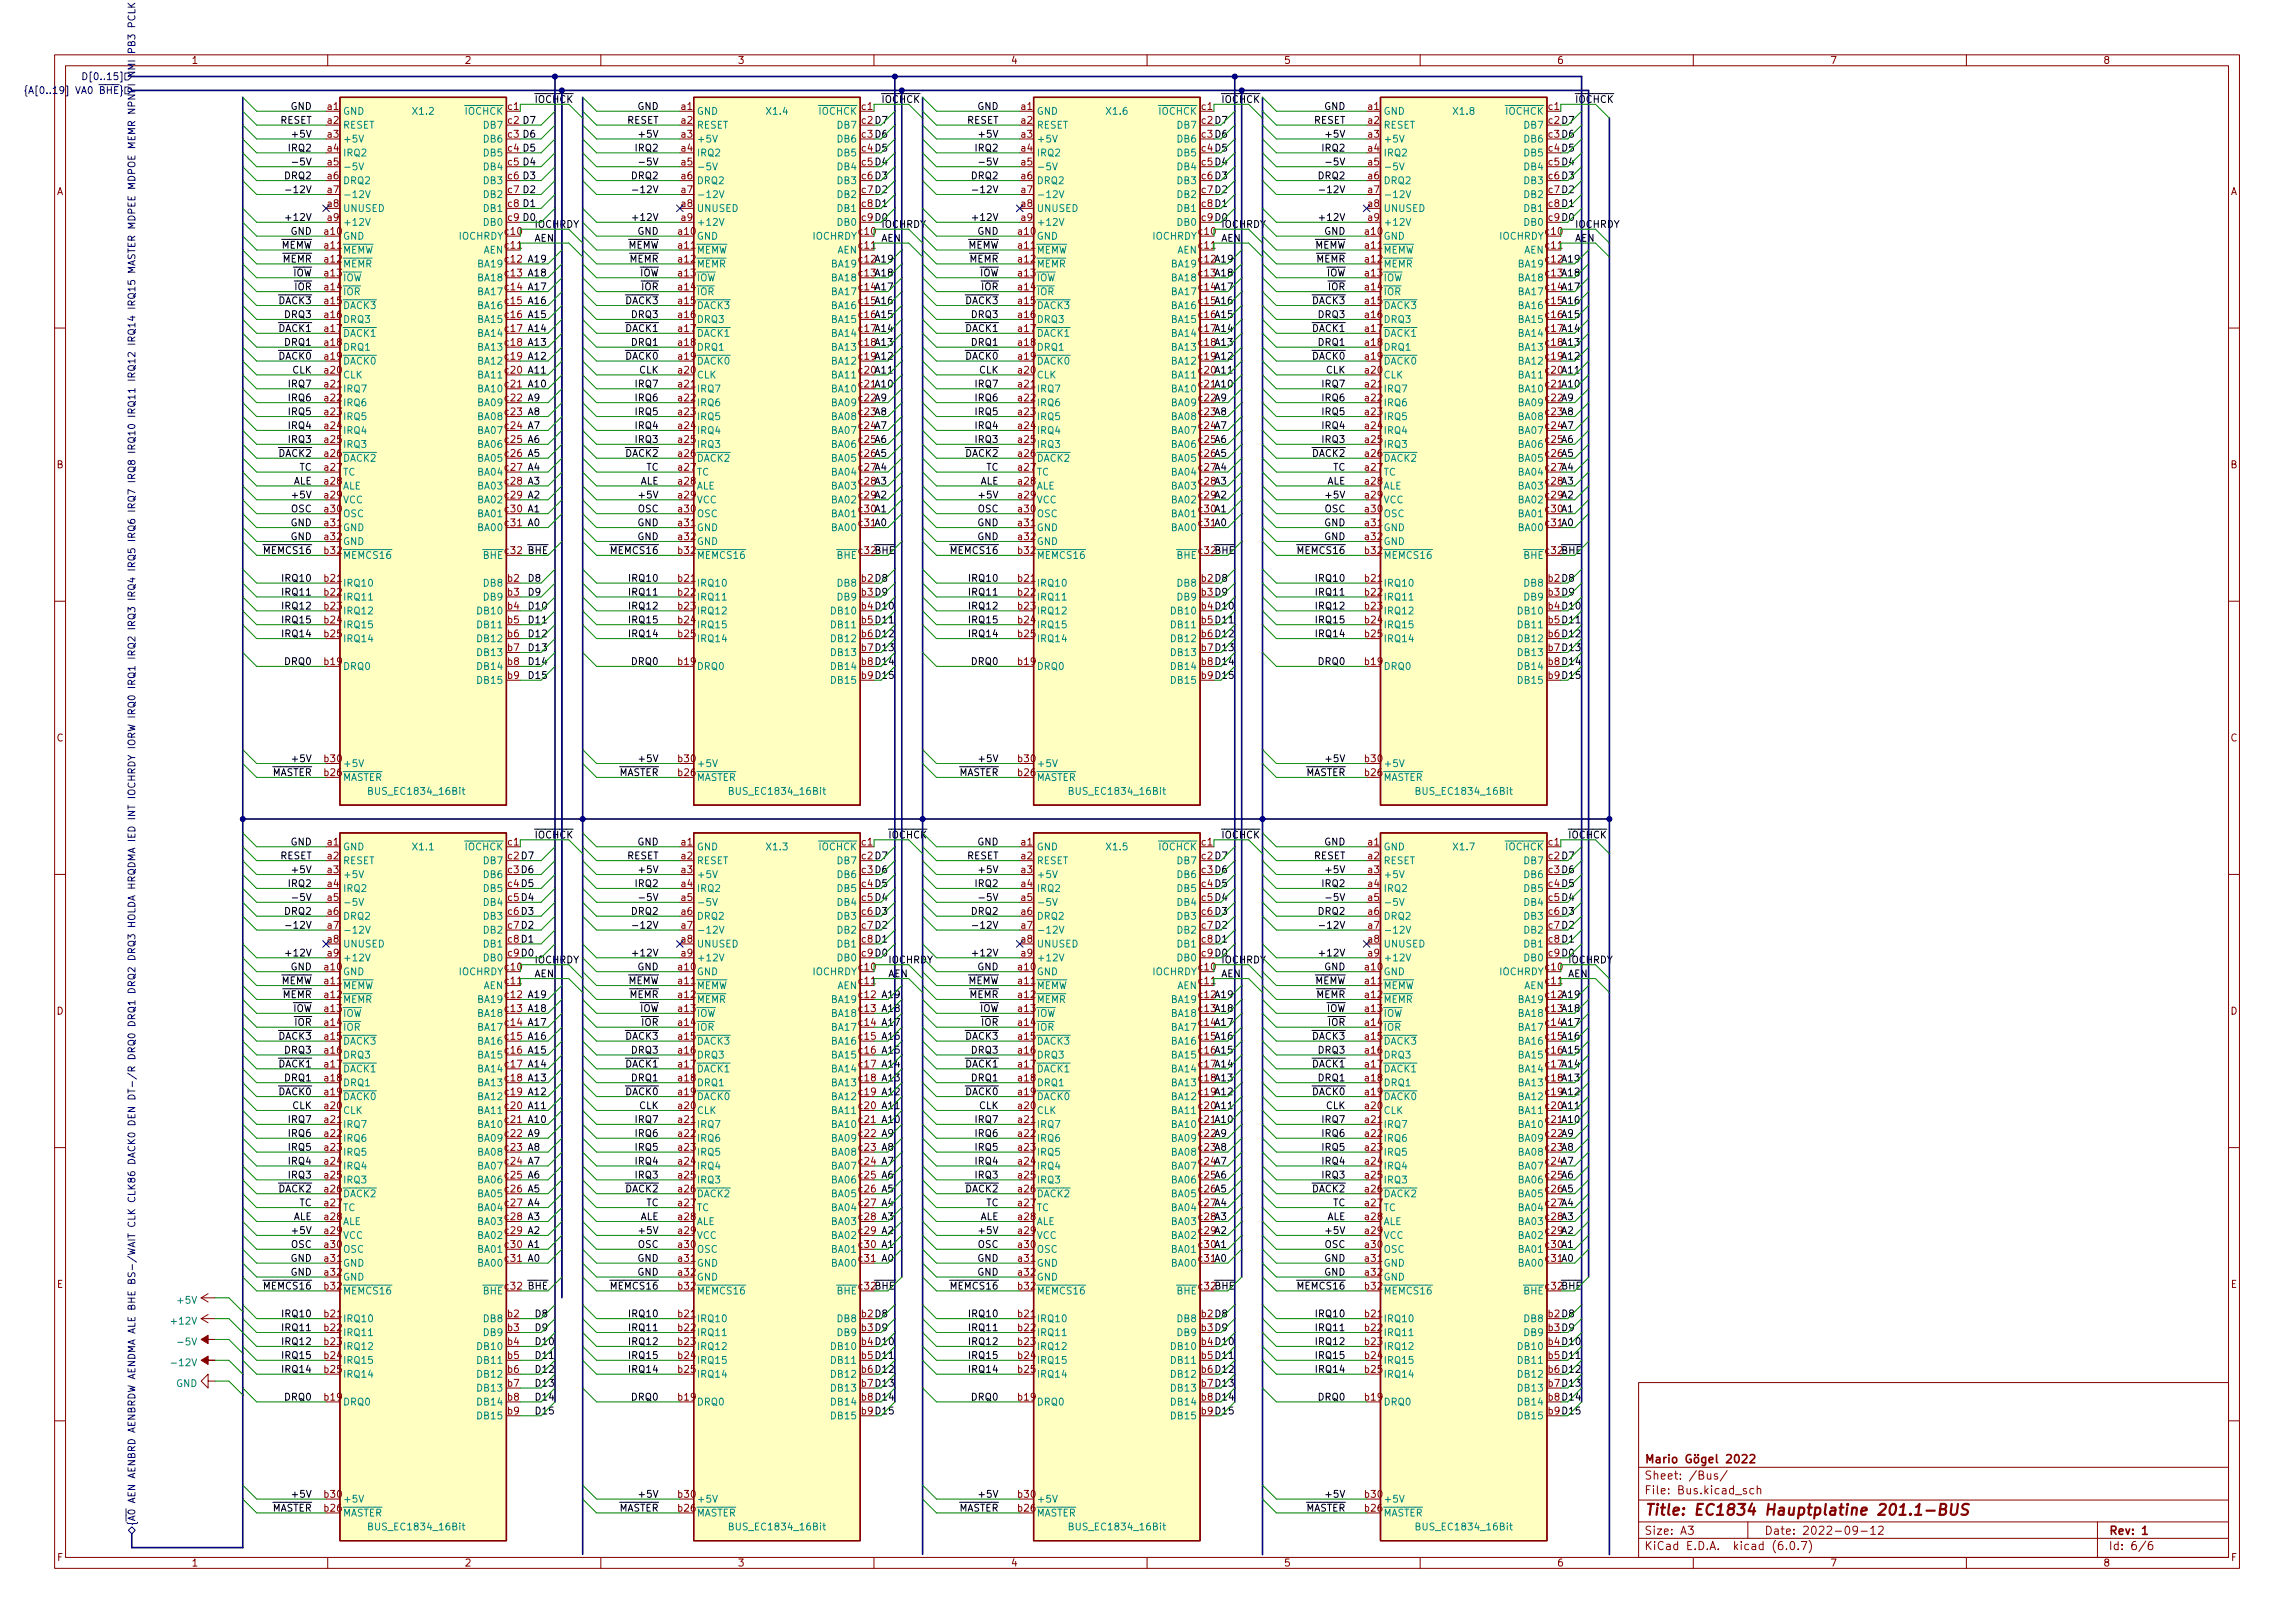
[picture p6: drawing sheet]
<svg xmlns="http://www.w3.org/2000/svg" width="420mm" height="297mm" viewBox="0 0 420 297" stroke-linecap="round" stroke-linejoin="round" font-family="sans-serif">
<defs><g id="words">
<text font-size="2.8" fill="#840000" x="301" y="277.3">Title: EC1834 Hauptplatine 201.1-BUS</text>
<g font-size="2.1" fill="#840000">
<text x="301" y="273.5">File: Bus.kicad_sch</text>
<text x="301" y="270.8">Sheet: /Bus/</text>
<text x="301" y="280.9">Size: A3</text>
<text x="323" y="280.9">Date: 2022-09-12</text>
<text x="386" y="280.9">Rev: 1</text>
<text x="301" y="283.7">KiCad E.D.A. kicad (6.0.7)</text>
<text x="386" y="283.7">Id: 6/6</text>
</g>
<g font-size="1.8" fill="#840000">
<text x="35" y="11.7">1</text>
<text x="85" y="11.7">2</text>
<text x="135" y="11.7">3</text>
<text x="185" y="11.7">4</text>
<text x="235" y="11.7">5</text>
<text x="285" y="11.7">6</text>
<text x="335" y="11.7">7</text>
<text x="385" y="11.7">8</text>
<text x="60" y="20.1">a1</text>
<text x="60" y="22.6">a2</text>
<text x="93" y="20.1">c1</text>
<text x="124.7" y="20.1">a1</text>
<text x="124.7" y="22.6">a2</text>
<text x="157.8" y="20.1">c1</text>
<text x="187" y="20.1">a1</text>
<text x="187" y="22.6">a2</text>
<text x="220" y="20.1">c1</text>
<text x="250.5" y="20.1">a1</text>
<text x="250.5" y="22.6">a2</text>
<text x="283.5" y="20.1">c1</text>
<text x="60" y="25.2">a3</text>
<text x="60" y="27.7">a4</text>
<text x="124.7" y="25.2">a3</text>
<text x="124.7" y="27.7">a4</text>
<text x="187" y="25.2">a3</text>
<text x="187" y="27.7">a4</text>
<text x="250.5" y="25.2">a3</text>
<text x="250.5" y="27.7">a4</text>
<text x="10.3" y="35.7">A</text>
<text x="60" y="30.3">a5</text>
<text x="60" y="32.8">a6</text>
<text x="60" y="35.3">a7</text>
<text x="124.7" y="30.3">a5</text>
<text x="124.7" y="32.8">a6</text>
<text x="124.7" y="35.3">a7</text>
<text x="187" y="30.3">a5</text>
<text x="187" y="32.8">a6</text>
<text x="187" y="35.3">a7</text>
<text x="250.5" y="30.3">a5</text>
<text x="250.5" y="32.8">a6</text>
<text x="250.5" y="35.3">a7</text>
<text x="408.3" y="35.7">A</text>
<text x="60" y="37.9">a8</text>
<text x="60" y="40.4">a9</text>
<text x="124.7" y="37.9">a8</text>
<text x="124.7" y="40.4">a9</text>
<text x="187" y="37.9">a8</text>
<text x="187" y="40.4">a9</text>
<text x="250.5" y="37.9">a8</text>
<text x="250.5" y="40.4">a9</text>
<text x="59.5" y="43">a10</text>
<text x="59.5" y="45.5">a11</text>
<text x="124.3" y="43">a10</text>
<text x="124.3" y="45.5">a11</text>
<text x="186.5" y="43">a10</text>
<text x="186.5" y="45.5">a11</text>
<text x="250" y="43">a10</text>
<text x="250" y="45.5">a11</text>
<text x="59.5" y="48">a12</text>
<text x="59.5" y="50.6">a13</text>
<text x="59.5" y="53.1">a14</text>
<text x="124.3" y="48">a12</text>
<text x="124.3" y="50.6">a13</text>
<text x="124.3" y="53.1">a14</text>
<text x="186.5" y="48">a12</text>
<text x="186.5" y="50.6">a13</text>
<text x="186.5" y="53.1">a14</text>
<text x="250" y="48">a12</text>
<text x="250" y="50.6">a13</text>
<text x="250" y="53.1">a14</text>
<text x="59.5" y="55.7">a15</text>
<text x="59.5" y="58.2">a16</text>
<text x="124.3" y="55.7">a15</text>
<text x="124.3" y="58.2">a16</text>
<text x="186.5" y="55.7">a15</text>
<text x="186.5" y="58.2">a16</text>
<text x="250" y="55.7">a15</text>
<text x="250" y="58.2">a16</text>
<text x="59.5" y="60.7">a17</text>
<text x="59.5" y="63.3">a18</text>
<text x="59.5" y="65.8">a19</text>
<text x="124.3" y="60.7">a17</text>
<text x="124.3" y="63.3">a18</text>
<text x="124.3" y="65.8">a19</text>
<text x="186.5" y="60.7">a17</text>
<text x="186.5" y="63.3">a18</text>
<text x="186.5" y="65.8">a19</text>
<text x="250" y="60.7">a17</text>
<text x="250" y="63.3">a18</text>
<text x="250" y="65.8">a19</text>
<text x="59.5" y="68.4">a20</text>
<text x="59.5" y="70.9">a21</text>
<text x="124.3" y="68.4">a20</text>
<text x="124.3" y="70.9">a21</text>
<text x="186.5" y="68.4">a20</text>
<text x="186.5" y="70.9">a21</text>
<text x="250" y="68.4">a20</text>
<text x="250" y="70.9">a21</text>
<text x="59.5" y="73.4">a22</text>
<text x="59.5" y="76">a23</text>
<text x="124.3" y="73.4">a22</text>
<text x="124.3" y="76">a23</text>
<text x="186.5" y="73.4">a22</text>
<text x="186.5" y="76">a23</text>
<text x="250" y="73.4">a22</text>
<text x="250" y="76">a23</text>
<text x="59.5" y="78.5">a24</text>
<text x="59.5" y="81.1">a25</text>
<text x="59.5" y="83.6">a26</text>
<text x="124.3" y="78.5">a24</text>
<text x="124.3" y="81.1">a25</text>
<text x="124.3" y="83.6">a26</text>
<text x="186.5" y="78.5">a24</text>
<text x="186.5" y="81.1">a25</text>
<text x="186.5" y="83.6">a26</text>
<text x="250" y="78.5">a24</text>
<text x="250" y="81.1">a25</text>
<text x="250" y="83.6">a26</text>
<text x="10.3" y="85.7">B</text>
<text x="59.5" y="86.1">a27</text>
<text x="59.5" y="88.7">a28</text>
<text x="124.3" y="86.1">a27</text>
<text x="124.3" y="88.7">a28</text>
<text x="186.5" y="86.1">a27</text>
<text x="186.5" y="88.7">a28</text>
<text x="250" y="86.1">a27</text>
<text x="250" y="88.7">a28</text>
<text x="408.3" y="85.7">B</text>
<text x="59.5" y="91.2">a29</text>
<text x="59.5" y="93.8">a30</text>
<text x="124.3" y="91.2">a29</text>
<text x="124.3" y="93.8">a30</text>
<text x="186.5" y="91.2">a29</text>
<text x="186.5" y="93.8">a30</text>
<text x="250" y="91.2">a29</text>
<text x="250" y="93.8">a30</text>
<text x="59.4" y="101.4">b32</text>
<text x="59.5" y="96.3">a31</text>
<text x="59.5" y="98.8">a32</text>
<text x="124.2" y="101.4">b32</text>
<text x="124.3" y="96.3">a31</text>
<text x="124.3" y="98.8">a32</text>
<text x="186.4" y="101.4">b32</text>
<text x="186.5" y="96.3">a31</text>
<text x="186.5" y="98.8">a32</text>
<text x="249.9" y="101.4">b32</text>
<text x="250" y="96.3">a31</text>
<text x="250" y="98.8">a32</text>
<text x="59.4" y="106.5">b21</text>
<text x="87.1" y="102.3">~{BHE}</text>
<text x="92.9" y="106.5">b2</text>
<text x="124.2" y="106.5">b21</text>
<text x="151.9" y="102.3">~{BHE}</text>
<text x="186.4" y="106.5">b21</text>
<text x="214.1" y="102.3">~{BHE}</text>
<text x="249.9" y="106.5">b21</text>
<text x="277.6" y="102.3">~{BHE}</text>
<text x="59.4" y="109">b22</text>
<text x="59.4" y="111.5">b23</text>
<text x="92.9" y="109">b3</text>
<text x="92.9" y="111.5">b4</text>
<text x="124.2" y="109">b22</text>
<text x="124.2" y="111.5">b23</text>
<text x="186.4" y="109">b22</text>
<text x="186.4" y="111.5">b23</text>
<text x="249.9" y="109">b22</text>
<text x="249.9" y="111.5">b23</text>
<text x="59.4" y="114.1">b24</text>
<text x="59.4" y="116.6">b25</text>
<text x="92.9" y="114.1">b5</text>
<text x="92.9" y="116.6">b6</text>
<text x="92.9" y="119.2">b7</text>
<text x="124.2" y="114.1">b24</text>
<text x="124.2" y="116.6">b25</text>
<text x="186.4" y="114.1">b24</text>
<text x="186.4" y="116.6">b25</text>
<text x="249.9" y="114.1">b24</text>
<text x="249.9" y="116.6">b25</text>
<text x="59.4" y="121.7">b19</text>
<text x="92.9" y="121.7">b8</text>
<text x="92.9" y="124.2">b9</text>
<text x="124.2" y="121.7">b19</text>
<text x="186.4" y="121.7">b19</text>
<text x="249.9" y="121.7">b19</text>
<text x="10.3" y="135.7">C</text>
<text x="408.3" y="135.7">C</text>
<text x="59.4" y="142">b26</text>
<text x="59.4" y="139.5">b30</text>
<text x="124.2" y="142">b26</text>
<text x="124.2" y="139.5">b30</text>
<text x="186.4" y="142">b26</text>
<text x="186.4" y="139.5">b30</text>
<text x="249.9" y="142">b26</text>
<text x="249.9" y="139.5">b30</text>
<text x="60" y="154.7">a1</text>
<text x="93" y="154.7">c1</text>
<text x="124.7" y="154.7">a1</text>
<text x="157.8" y="154.7">c1</text>
<text x="187" y="154.7">a1</text>
<text x="220" y="154.7">c1</text>
<text x="250.5" y="154.7">a1</text>
<text x="283.5" y="154.7">c1</text>
<text x="60" y="157.3">a2</text>
<text x="60" y="159.8">a3</text>
<text x="124.7" y="157.3">a2</text>
<text x="124.7" y="159.8">a3</text>
<text x="187" y="157.3">a2</text>
<text x="187" y="159.8">a3</text>
<text x="250.5" y="157.3">a2</text>
<text x="250.5" y="159.8">a3</text>
<text x="60" y="162.3">a4</text>
<text x="60" y="164.9">a5</text>
<text x="60" y="167.4">a6</text>
<text x="124.7" y="162.3">a4</text>
<text x="124.7" y="164.9">a5</text>
<text x="124.7" y="167.4">a6</text>
<text x="187" y="162.3">a4</text>
<text x="187" y="164.9">a5</text>
<text x="187" y="167.4">a6</text>
<text x="250.5" y="162.3">a4</text>
<text x="250.5" y="164.9">a5</text>
<text x="250.5" y="167.4">a6</text>
<text x="60" y="170">a7</text>
<text x="60" y="172.5">a8</text>
<text x="124.7" y="170">a7</text>
<text x="124.7" y="172.5">a8</text>
<text x="187" y="170">a7</text>
<text x="187" y="172.5">a8</text>
<text x="250.5" y="170">a7</text>
<text x="250.5" y="172.5">a8</text>
<text x="59.5" y="177.6">a10</text>
<text x="60" y="175">a9</text>
<text x="124.3" y="177.6">a10</text>
<text x="124.7" y="175">a9</text>
<text x="186.5" y="177.6">a10</text>
<text x="187" y="175">a9</text>
<text x="250" y="177.6">a10</text>
<text x="250.5" y="175">a9</text>
<text x="10.3" y="185.7">D</text>
<text x="59.5" y="180.1">a11</text>
<text x="59.5" y="182.7">a12</text>
<text x="59.5" y="185.2">a13</text>
<text x="124.3" y="180.1">a11</text>
<text x="124.3" y="182.7">a12</text>
<text x="124.3" y="185.2">a13</text>
<text x="186.5" y="180.1">a11</text>
<text x="186.5" y="182.7">a12</text>
<text x="186.5" y="185.2">a13</text>
<text x="250" y="180.1">a11</text>
<text x="250" y="182.7">a12</text>
<text x="250" y="185.2">a13</text>
<text x="408.3" y="185.7">D</text>
<text x="59.5" y="187.7">a14</text>
<text x="59.5" y="190.3">a15</text>
<text x="124.3" y="187.7">a14</text>
<text x="124.3" y="190.3">a15</text>
<text x="186.5" y="187.7">a14</text>
<text x="186.5" y="190.3">a15</text>
<text x="250" y="187.7">a14</text>
<text x="250" y="190.3">a15</text>
<text x="59.5" y="192.8">a16</text>
<text x="59.5" y="195.4">a17</text>
<text x="59.5" y="197.9">a18</text>
<text x="124.3" y="192.8">a16</text>
<text x="124.3" y="195.4">a17</text>
<text x="124.3" y="197.9">a18</text>
<text x="186.5" y="192.8">a16</text>
<text x="186.5" y="195.4">a17</text>
<text x="186.5" y="197.9">a18</text>
<text x="250" y="192.8">a16</text>
<text x="250" y="195.4">a17</text>
<text x="250" y="197.9">a18</text>
<text x="59.5" y="200.4">a19</text>
<text x="59.5" y="203">a20</text>
<text x="124.3" y="200.4">a19</text>
<text x="124.3" y="203">a20</text>
<text x="186.5" y="200.4">a19</text>
<text x="186.5" y="203">a20</text>
<text x="250" y="200.4">a19</text>
<text x="250" y="203">a20</text>
<text x="59.5" y="205.5">a21</text>
<text x="59.5" y="208.1">a22</text>
<text x="124.3" y="205.5">a21</text>
<text x="124.3" y="208.1">a22</text>
<text x="186.5" y="205.5">a21</text>
<text x="186.5" y="208.1">a22</text>
<text x="250" y="205.5">a21</text>
<text x="250" y="208.1">a22</text>
<text x="59.5" y="210.6">a23</text>
<text x="59.5" y="213.1">a24</text>
<text x="59.5" y="215.7">a25</text>
<text x="124.3" y="210.6">a23</text>
<text x="124.3" y="213.1">a24</text>
<text x="124.3" y="215.7">a25</text>
<text x="186.5" y="210.6">a23</text>
<text x="186.5" y="213.1">a24</text>
<text x="186.5" y="215.7">a25</text>
<text x="250" y="210.6">a23</text>
<text x="250" y="213.1">a24</text>
<text x="250" y="215.7">a25</text>
<text x="59.5" y="218.2">a26</text>
<text x="59.5" y="220.8">a27</text>
<text x="124.3" y="218.2">a26</text>
<text x="124.3" y="220.8">a27</text>
<text x="186.5" y="218.2">a26</text>
<text x="186.5" y="220.8">a27</text>
<text x="250" y="218.2">a26</text>
<text x="250" y="220.8">a27</text>
<text x="59.5" y="223.3">a28</text>
<text x="59.5" y="225.8">a29</text>
<text x="124.3" y="223.3">a28</text>
<text x="124.3" y="225.8">a29</text>
<text x="186.5" y="223.3">a28</text>
<text x="186.5" y="225.8">a29</text>
<text x="250" y="223.3">a28</text>
<text x="250" y="225.8">a29</text>
<text x="59.5" y="228.4">a30</text>
<text x="59.5" y="230.9">a31</text>
<text x="59.5" y="233.5">a32</text>
<text x="124.3" y="228.4">a30</text>
<text x="124.3" y="230.9">a31</text>
<text x="124.3" y="233.5">a32</text>
<text x="186.5" y="228.4">a30</text>
<text x="186.5" y="230.9">a31</text>
<text x="186.5" y="233.5">a32</text>
<text x="250" y="228.4">a30</text>
<text x="250" y="230.9">a31</text>
<text x="250" y="233.5">a32</text>
<text x="10.4" y="235.7">E</text>
<text x="59.4" y="236">b32</text>
<text x="87.1" y="236.9">~{BHE}</text>
<text x="124.2" y="236">b32</text>
<text x="151.9" y="236.9">~{BHE}</text>
<text x="186.4" y="236">b32</text>
<text x="214.1" y="236.9">~{BHE}</text>
<text x="249.9" y="236">b32</text>
<text x="277.6" y="236.9">~{BHE}</text>
<text x="408.4" y="235.7">E</text>
<text x="59.4" y="241.1">b21</text>
<text x="59.4" y="243.6">b22</text>
<text x="92.9" y="241.1">b2</text>
<text x="92.9" y="243.6">b3</text>
<text x="124.2" y="241.1">b21</text>
<text x="124.2" y="243.6">b22</text>
<text x="186.4" y="241.1">b21</text>
<text x="186.4" y="243.6">b22</text>
<text x="249.9" y="241.1">b21</text>
<text x="249.9" y="243.6">b22</text>
<text x="59.4" y="246.2">b23</text>
<text x="59.4" y="248.7">b24</text>
<text x="59.4" y="251.2">b25</text>
<text x="92.9" y="246.2">b4</text>
<text x="92.9" y="248.7">b5</text>
<text x="92.9" y="251.2">b6</text>
<text x="124.2" y="246.2">b23</text>
<text x="124.2" y="248.7">b24</text>
<text x="124.2" y="251.2">b25</text>
<text x="186.4" y="246.2">b23</text>
<text x="186.4" y="248.7">b24</text>
<text x="186.4" y="251.2">b25</text>
<text x="249.9" y="246.2">b23</text>
<text x="249.9" y="248.7">b24</text>
<text x="249.9" y="251.2">b25</text>
<text x="59.4" y="256.3">b19</text>
<text x="92.9" y="253.8">b7</text>
<text x="92.9" y="256.3">b8</text>
<text x="124.2" y="256.3">b19</text>
<text x="186.4" y="256.3">b19</text>
<text x="249.9" y="256.3">b19</text>
<text x="92.9" y="258.9">b9</text>
<text x="59.4" y="274.1">b30</text>
<text x="124.2" y="274.1">b30</text>
<text x="186.4" y="274.1">b30</text>
<text x="249.9" y="274.1">b30</text>
<text x="59.4" y="276.6">b26</text>
<text x="124.2" y="276.6">b26</text>
<text x="186.4" y="276.6">b26</text>
<text x="249.9" y="276.6">b26</text>
<text x="10.4" y="285.7">F</text>
<text x="35" y="286.7">1</text>
<text x="85" y="286.7">2</text>
<text x="135" y="286.7">3</text>
<text x="185" y="286.7">4</text>
<text x="235" y="286.7">5</text>
<text x="285" y="286.7">6</text>
<text x="335" y="286.7">7</text>
<text x="385" y="286.7">8</text>
<text x="408.4" y="285.7">F</text>
</g>
<g font-size="1.8" fill="#000084">
<text x="5.5" y="17.2">{A[0..19] VA0 ~{BHE}}</text>
<text x="16.4" y="14.6">D[0..15]</text>
<text x="24.8" y="279.3" transform="rotate(-90 24.8 279.3)">{~{A0} AEN AENBRD AENBRDW AENDMA ALE BHE BS-/WAIT CLK CLK86 DACK0 DEN DT-/R DRQ0 DRQ1 DRQ2 DRQ3 HOLDA HRQDMA IED INT IOCHRDY IORW IRQ0 IRQ1 IRQ2 IRQ3 IRQ4 IRQ5 IRQ6 IRQ7 IRQ8 IRQ10 IRQ11 IRQ12 IRQ14 IRQ15 MASTER MDPEE MDPOE MEMR NPNPI NMI PB3 PCLK OSC OSC1 QS0 QS1 RDY-/WAIT REA</text>
</g>
<g font-size="1.8">
<text x="51.3" y="22.6">RESET</text>
<text x="53.2" y="20.1">GND</text>
<text x="93" y="22.6">c2 D7</text>
<text x="97.8" y="18.8">~{IOCHCK}</text>
<text x="114.8" y="22.6">RESET</text>
<text x="116.7" y="20.1">GND</text>
<text x="161.3" y="18.8">~{IOCHCK}</text>
<text x="177" y="22.6">RESET</text>
<text x="178.9" y="20.1">GND</text>
<text x="223.5" y="18.8">~{IOCHCK}</text>
<text x="240.5" y="22.6">RESET</text>
<text x="242.4" y="20.1">GND</text>
<text x="288.3" y="18.8">~{IOCHCK}</text>
<text x="53" y="27.7">IRQ2</text>
<text x="54" y="25.2">+5V</text>
<text x="93" y="25.2">c3 D6</text>
<text x="93" y="27.7">c4 D5</text>
<text x="116.5" y="27.7">IRQ2</text>
<text x="117.5" y="25.2">+5V</text>
<text x="178.8" y="27.7">IRQ2</text>
<text x="179.7" y="25.2">+5V</text>
<text x="242.3" y="27.7">IRQ2</text>
<text x="243.2" y="25.2">+5V</text>
<text x="52.2" y="32.8">DRQ2</text>
<text x="53.4" y="35.3">-12V</text>
<text x="54.4" y="30.3">-5V</text>
<text x="93" y="30.3">c5 D4</text>
<text x="93" y="32.8">c6 D3</text>
<text x="93" y="35.3">c7 D2</text>
<text x="115.7" y="32.8">DRQ2</text>
<text x="116.9" y="35.3">-12V</text>
<text x="117.9" y="30.3">-5V</text>
<text x="178" y="32.8">DRQ2</text>
<text x="179.1" y="35.3">-12V</text>
<text x="180.1" y="30.3">-5V</text>
<text x="241.5" y="32.8">DRQ2</text>
<text x="242.6" y="35.3">-12V</text>
<text x="243.6" y="30.3">-5V</text>
<text x="53" y="40.4">+12V</text>
<text x="93" y="37.9">c8 D1</text>
<text x="93" y="40.4">c9 D0</text>
<text x="97.8" y="41.7">IOCHRDY</text>
<text x="116.5" y="40.4">+12V</text>
<text x="161.3" y="41.7">IOCHRDY</text>
<text x="178.7" y="40.4">+12V</text>
<text x="223.5" y="41.7">IOCHRDY</text>
<text x="242.2" y="40.4">+12V</text>
<text x="288.3" y="41.7">IOCHRDY</text>
<text x="50" y="45.5">~{MEMW}</text>
<text x="53.2" y="43">GND</text>
<text x="97.8" y="44.2">AEN</text>
<text x="113.5" y="45.5">~{MEMW}</text>
<text x="116.7" y="43">GND</text>
<text x="161.3" y="44.2">AEN</text>
<text x="175.7" y="45.5">~{MEMW}</text>
<text x="178.9" y="43">GND</text>
<text x="223.5" y="44.2">AEN</text>
<text x="239.2" y="45.5">~{MEMW}</text>
<text x="242.4" y="43">GND</text>
<text x="288.3" y="44.2">AEN</text>
<text x="50.4" y="48">~{MEMR}</text>
<text x="52.2" y="50.6">~{IOW}</text>
<text x="52.6" y="53.1">~{IOR}</text>
<text x="92.5" y="48">c12 A19</text>
<text x="92.5" y="50.6">c13 A18</text>
<text x="92.5" y="53.1">c14 A17</text>
<text x="113.9" y="48">~{MEMR}</text>
<text x="115.7" y="50.6">~{IOW}</text>
<text x="116.1" y="53.1">~{IOR}</text>
<text x="176.1" y="48">~{MEMR}</text>
<text x="178" y="50.6">~{IOW}</text>
<text x="178.4" y="53.1">~{IOR}</text>
<text x="239.6" y="48">~{MEMR}</text>
<text x="241.5" y="50.6">~{IOW}</text>
<text x="241.9" y="53.1">~{IOR}</text>
<text x="49.7" y="55.7">~{DACK3}</text>
<text x="52.2" y="58.2">DRQ3</text>
<text x="92.5" y="55.7">c15 A16</text>
<text x="92.5" y="58.2">c16 A15</text>
<text x="113.2" y="55.7">~{DACK3}</text>
<text x="115.7" y="58.2">DRQ3</text>
<text x="175.4" y="55.7">~{DACK3}</text>
<text x="178" y="58.2">DRQ3</text>
<text x="238.9" y="55.7">~{DACK3}</text>
<text x="241.5" y="58.2">DRQ3</text>
<text x="49.7" y="60.7">~{DACK1}</text>
<text x="49.7" y="65.8">~{DACK0}</text>
<text x="52.2" y="63.3">DRQ1</text>
<text x="92.5" y="60.7">c17 A14</text>
<text x="92.5" y="63.3">c18 A13</text>
<text x="92.5" y="65.8">c19 A12</text>
<text x="113.2" y="65.8">~{DACK0}</text>
<text x="113.2" y="60.7">~{DACK1}</text>
<text x="115.7" y="63.3">DRQ1</text>
<text x="175.4" y="60.7">~{DACK1}</text>
<text x="175.4" y="65.8">~{DACK0}</text>
<text x="178" y="63.3">DRQ1</text>
<text x="238.9" y="60.7">~{DACK1}</text>
<text x="238.9" y="65.8">~{DACK0}</text>
<text x="241.5" y="63.3">DRQ1</text>
<text x="53" y="70.9">IRQ7</text>
<text x="53.5" y="68.4">CLK</text>
<text x="92.5" y="68.4">c20 A11</text>
<text x="92.5" y="70.9">c21 A10</text>
<text x="116.5" y="70.9">IRQ7</text>
<text x="117" y="68.4">CLK</text>
<text x="178.8" y="70.9">IRQ7</text>
<text x="179.2" y="68.4">CLK</text>
<text x="242.3" y="70.9">IRQ7</text>
<text x="242.7" y="68.4">CLK</text>
<text x="53" y="76">IRQ5</text>
<text x="53" y="73.4">IRQ6</text>
<text x="92.5" y="73.4">c22 A9</text>
<text x="92.5" y="76">c23 A8</text>
<text x="116.5" y="76">IRQ5</text>
<text x="116.5" y="73.4">IRQ6</text>
<text x="178.8" y="76">IRQ5</text>
<text x="178.8" y="73.4">IRQ6</text>
<text x="242.3" y="73.4">IRQ6</text>
<text x="242.3" y="76">IRQ5</text>
<text x="49.7" y="83.6">~{DACK2}</text>
<text x="53" y="81.1">IRQ3</text>
<text x="53" y="78.5">IRQ4</text>
<text x="92.5" y="78.5">c24 A7</text>
<text x="92.5" y="81.1">c25 A6</text>
<text x="92.5" y="83.6">c26 A5</text>
<text x="113.2" y="83.6">~{DACK2}</text>
<text x="116.5" y="81.1">IRQ3</text>
<text x="116.5" y="78.5">IRQ4</text>
<text x="175.4" y="83.6">~{DACK2}</text>
<text x="178.8" y="81.1">IRQ3</text>
<text x="178.8" y="78.5">IRQ4</text>
<text x="238.9" y="83.6">~{DACK2}</text>
<text x="242.3" y="81.1">IRQ3</text>
<text x="242.3" y="78.5">IRQ4</text>
<text x="53.6" y="88.7">ALE</text>
<text x="54.8" y="86.1">TC</text>
<text x="92.5" y="86.1">c27 A4</text>
<text x="92.5" y="88.7">c28 A3</text>
<text x="117.1" y="88.7">ALE</text>
<text x="118.3" y="86.1">TC</text>
<text x="179.3" y="88.7">ALE</text>
<text x="180.5" y="86.1">TC</text>
<text x="242.8" y="88.7">ALE</text>
<text x="244" y="86.1">TC</text>
<text x="53.3" y="93.8">OSC</text>
<text x="54" y="91.2">+5V</text>
<text x="92.5" y="91.2">c29 A2</text>
<text x="92.5" y="93.8">c30 A1</text>
<text x="116.8" y="93.8">OSC</text>
<text x="117.5" y="91.2">+5V</text>
<text x="157.3" y="93.8">c30A1</text>
<text x="179" y="93.8">OSC</text>
<text x="179.7" y="91.2">+5V</text>
<text x="219.5" y="93.8">c30A1</text>
<text x="242.5" y="93.8">OSC</text>
<text x="243.2" y="91.2">+5V</text>
<text x="283" y="93.8">c30A1</text>
<text x="47.2" y="101.4">~{MEMCS16}</text>
<text x="53.2" y="98.8">GND</text>
<text x="53.2" y="96.3">GND</text>
<text x="92.5" y="96.3">c31 A0</text>
<text x="92.5" y="101.4">c32 ~{BHE}</text>
<text x="110.7" y="101.4">~{MEMCS16}</text>
<text x="116.7" y="98.8">GND</text>
<text x="116.7" y="96.3">GND</text>
<text x="173" y="101.4">~{MEMCS16}</text>
<text x="178.9" y="98.8">GND</text>
<text x="178.9" y="96.3">GND</text>
<text x="236.5" y="101.4">~{MEMCS16}</text>
<text x="242.4" y="96.3">GND</text>
<text x="242.4" y="98.8">GND</text>
<text x="52" y="106.5">IRQ10</text>
<text x="96.5" y="106.5">D8</text>
<text x="115.5" y="106.5">IRQ10</text>
<text x="177.8" y="106.5">IRQ10</text>
<text x="241.3" y="106.5">IRQ10</text>
<text x="52" y="109">IRQ11</text>
<text x="52" y="111.5">IRQ12</text>
<text x="96.5" y="109">D9</text>
<text x="96.5" y="111.5">D10</text>
<text x="115.5" y="109">IRQ11</text>
<text x="115.5" y="111.5">IRQ12</text>
<text x="177.8" y="109">IRQ11</text>
<text x="177.8" y="111.5">IRQ12</text>
<text x="241.3" y="109">IRQ11</text>
<text x="241.3" y="111.5">IRQ12</text>
<text x="52" y="114.1">IRQ15</text>
<text x="52" y="116.6">IRQ14</text>
<text x="96.5" y="114.1">D11</text>
<text x="96.5" y="116.6">D12</text>
<text x="96.5" y="119.2">D13</text>
<text x="115.5" y="114.1">IRQ15</text>
<text x="115.5" y="116.6">IRQ14</text>
<text x="177.8" y="114.1">IRQ15</text>
<text x="177.8" y="116.6">IRQ14</text>
<text x="241.3" y="114.1">IRQ15</text>
<text x="241.3" y="116.6">IRQ14</text>
<text x="52.2" y="121.7">DRQ0</text>
<text x="96.5" y="124.2">D15</text>
<text x="96.5" y="121.7">D14</text>
<text x="115.7" y="121.7">DRQ0</text>
<text x="178" y="121.7">DRQ0</text>
<text x="241.5" y="121.7">DRQ0</text>
<text x="48.3" y="142">~{MASTER}</text>
<text x="54" y="139.5">+5V</text>
<text x="111.8" y="142">~{MASTER}</text>
<text x="117.5" y="139.5">+5V</text>
<text x="174" y="142">~{MASTER}</text>
<text x="179.7" y="139.5">+5V</text>
<text x="237.5" y="142">~{MASTER}</text>
<text x="243.2" y="139.5">+5V</text>
<text x="53.2" y="154.7">GND</text>
<text x="97.8" y="153.4">~{IOCHCK}</text>
<text x="116.7" y="154.7">GND</text>
<text x="162.6" y="153.4">~{IOCHCK}</text>
<text x="178.9" y="154.7">GND</text>
<text x="223.5" y="153.4">~{IOCHCK}</text>
<text x="242.4" y="154.7">GND</text>
<text x="287" y="153.4">~{IOCHCK}</text>
<text x="51.3" y="157.3">RESET</text>
<text x="54" y="159.8">+5V</text>
<text x="93" y="157.3">c2 D7</text>
<text x="93" y="159.8">c3 D6</text>
<text x="114.8" y="157.3">RESET</text>
<text x="117.5" y="159.8">+5V</text>
<text x="177" y="157.3">RESET</text>
<text x="179.7" y="159.8">+5V</text>
<text x="240.5" y="157.3">RESET</text>
<text x="243.2" y="159.8">+5V</text>
<text x="52.2" y="167.4">DRQ2</text>
<text x="53" y="162.3">IRQ2</text>
<text x="54.4" y="164.9">-5V</text>
<text x="93" y="162.3">c4 D5</text>
<text x="93" y="164.9">c5 D4</text>
<text x="93" y="167.4">c6 D3</text>
<text x="115.7" y="167.4">DRQ2</text>
<text x="116.5" y="162.3">IRQ2</text>
<text x="117.9" y="164.9">-5V</text>
<text x="178" y="167.4">DRQ2</text>
<text x="178.8" y="162.3">IRQ2</text>
<text x="180.1" y="164.9">-5V</text>
<text x="241.5" y="167.4">DRQ2</text>
<text x="242.3" y="162.3">IRQ2</text>
<text x="243.6" y="164.9">-5V</text>
<text x="53.4" y="170">-12V</text>
<text x="93" y="170">c7 D2</text>
<text x="93" y="172.5">c8 D1</text>
<text x="116.9" y="170">-12V</text>
<text x="179.1" y="170">-12V</text>
<text x="242.6" y="170">-12V</text>
<text x="53" y="175">+12V</text>
<text x="53.2" y="177.6">GND</text>
<text x="93" y="175">c9 D0</text>
<text x="97.8" y="178.8">AEN</text>
<text x="97.8" y="176.3">IOCHRDY</text>
<text x="116.5" y="175">+12V</text>
<text x="116.7" y="177.6">GND</text>
<text x="162.6" y="176.3">IOCHRDY</text>
<text x="162.6" y="178.8">AEN</text>
<text x="178.7" y="175">+12V</text>
<text x="178.9" y="177.6">GND</text>
<text x="223.5" y="178.8">AEN</text>
<text x="223.5" y="176.3">IOCHRDY</text>
<text x="242.2" y="175">+12V</text>
<text x="242.4" y="177.6">GND</text>
<text x="287" y="178.8">AEN</text>
<text x="287" y="176.3">IOCHRDY</text>
<text x="50" y="180.1">~{MEMW}</text>
<text x="50.4" y="182.7">~{MEMR}</text>
<text x="52.2" y="185.2">~{IOW}</text>
<text x="92.5" y="182.7">c12 A19</text>
<text x="92.5" y="185.2">c13 A18</text>
<text x="113.5" y="180.1">~{MEMW}</text>
<text x="113.9" y="182.7">~{MEMR}</text>
<text x="115.7" y="185.2">~{IOW}</text>
<text x="175.7" y="180.1">~{MEMW}</text>
<text x="176.1" y="182.7">~{MEMR}</text>
<text x="178" y="185.2">~{IOW}</text>
<text x="239.2" y="180.1">~{MEMW}</text>
<text x="239.6" y="182.7">~{MEMR}</text>
<text x="241.5" y="185.2">~{IOW}</text>
<text x="49.7" y="190.3">~{DACK3}</text>
<text x="52.6" y="187.7">~{IOR}</text>
<text x="92.5" y="187.7">c14 A17</text>
<text x="92.5" y="190.3">c15 A16</text>
<text x="113.2" y="190.3">~{DACK3}</text>
<text x="116.1" y="187.7">~{IOR}</text>
<text x="175.4" y="190.3">~{DACK3}</text>
<text x="178.4" y="187.7">~{IOR}</text>
<text x="238.9" y="190.3">~{DACK3}</text>
<text x="241.9" y="187.7">~{IOR}</text>
<text x="49.7" y="195.4">~{DACK1}</text>
<text x="52.2" y="197.9">DRQ1</text>
<text x="52.2" y="192.8">DRQ3</text>
<text x="92.5" y="192.8">c16 A15</text>
<text x="92.5" y="195.4">c17 A14</text>
<text x="92.5" y="197.9">c18 A13</text>
<text x="113.2" y="195.4">~{DACK1}</text>
<text x="115.7" y="197.9">DRQ1</text>
<text x="115.7" y="192.8">DRQ3</text>
<text x="175.4" y="195.4">~{DACK1}</text>
<text x="178" y="197.9">DRQ1</text>
<text x="178" y="192.8">DRQ3</text>
<text x="238.9" y="195.4">~{DACK1}</text>
<text x="241.5" y="197.9">DRQ1</text>
<text x="241.5" y="192.8">DRQ3</text>
<text x="49.7" y="200.4">~{DACK0}</text>
<text x="53.5" y="203">CLK</text>
<text x="92.5" y="200.4">c19 A12</text>
<text x="92.5" y="203">c20 A11</text>
<text x="113.2" y="200.4">~{DACK0}</text>
<text x="117" y="203">CLK</text>
<text x="175.4" y="200.4">~{DACK0}</text>
<text x="179.2" y="203">CLK</text>
<text x="238.9" y="200.4">~{DACK0}</text>
<text x="242.7" y="203">CLK</text>
<text x="53" y="205.5">IRQ7</text>
<text x="53" y="208.1">IRQ6</text>
<text x="92.5" y="205.5">c21 A10</text>
<text x="92.5" y="208.1">c22 A9</text>
<text x="116.5" y="208.1">IRQ6</text>
<text x="116.5" y="205.5">IRQ7</text>
<text x="178.8" y="205.5">IRQ7</text>
<text x="178.8" y="208.1">IRQ6</text>
<text x="242.3" y="205.5">IRQ7</text>
<text x="242.3" y="208.1">IRQ6</text>
<text x="53" y="210.6">IRQ5</text>
<text x="53" y="215.7">IRQ3</text>
<text x="53" y="213.1">IRQ4</text>
<text x="92.5" y="210.6">c23 A8</text>
<text x="92.5" y="213.1">c24 A7</text>
<text x="92.5" y="215.7">c25 A6</text>
<text x="116.5" y="213.1">IRQ4</text>
<text x="116.5" y="215.7">IRQ3</text>
<text x="116.5" y="210.6">IRQ5</text>
<text x="178.8" y="210.6">IRQ5</text>
<text x="178.8" y="215.7">IRQ3</text>
<text x="178.8" y="213.1">IRQ4</text>
<text x="242.3" y="215.7">IRQ3</text>
<text x="242.3" y="210.6">IRQ5</text>
<text x="242.3" y="213.1">IRQ4</text>
<text x="49.7" y="218.2">~{DACK2}</text>
<text x="54.8" y="220.8">TC</text>
<text x="92.5" y="218.2">c26 A5</text>
<text x="92.5" y="220.8">c27 A4</text>
<text x="113.2" y="218.2">~{DACK2}</text>
<text x="118.3" y="220.8">TC</text>
<text x="175.4" y="218.2">~{DACK2}</text>
<text x="180.5" y="220.8">TC</text>
<text x="238.9" y="218.2">~{DACK2}</text>
<text x="244" y="220.8">TC</text>
<text x="53.6" y="223.3">ALE</text>
<text x="54" y="225.8">+5V</text>
<text x="92.5" y="223.3">c28 A3</text>
<text x="92.5" y="225.8">c29 A2</text>
<text x="117.1" y="223.3">ALE</text>
<text x="117.5" y="225.8">+5V</text>
<text x="179.3" y="223.3">ALE</text>
<text x="179.7" y="225.8">+5V</text>
<text x="242.8" y="223.3">ALE</text>
<text x="243.2" y="225.8">+5V</text>
<text x="53.2" y="230.9">GND</text>
<text x="53.2" y="233.5">GND</text>
<text x="53.3" y="228.4">OSC</text>
<text x="92.5" y="228.4">c30 A1</text>
<text x="92.5" y="230.9">c31 A0</text>
<text x="116.7" y="230.9">GND</text>
<text x="116.7" y="233.5">GND</text>
<text x="116.8" y="228.4">OSC</text>
<text x="178.9" y="233.5">GND</text>
<text x="178.9" y="230.9">GND</text>
<text x="179" y="228.4">OSC</text>
<text x="219.5" y="228.4">c30A1</text>
<text x="242.4" y="233.5">GND</text>
<text x="242.4" y="230.9">GND</text>
<text x="242.5" y="228.4">OSC</text>
<text x="283" y="228.4">c30A1</text>
<text x="47.2" y="236">~{MEMCS16}</text>
<text x="92.5" y="236">c32 ~{BHE}</text>
<text x="110.7" y="236">~{MEMCS16}</text>
<text x="173" y="236">~{MEMCS16}</text>
<text x="236.5" y="236">~{MEMCS16}</text>
<text x="52" y="241.1">IRQ10</text>
<text x="52" y="243.6">IRQ11</text>
<text x="97.8" y="241.1">D8</text>
<text x="97.8" y="243.6">D9</text>
<text x="115.5" y="243.6">IRQ11</text>
<text x="115.5" y="241.1">IRQ10</text>
<text x="177.8" y="241.1">IRQ10</text>
<text x="177.8" y="243.6">IRQ11</text>
<text x="241.3" y="241.1">IRQ10</text>
<text x="241.3" y="243.6">IRQ11</text>
<text x="52" y="248.7">IRQ15</text>
<text x="52" y="251.2">IRQ14</text>
<text x="52" y="246.2">IRQ12</text>
<text x="97.8" y="251.2">D12</text>
<text x="97.8" y="248.7">D11</text>
<text x="97.8" y="246.2">D10</text>
<text x="115.5" y="246.2">IRQ12</text>
<text x="115.5" y="248.7">IRQ15</text>
<text x="115.5" y="251.2">IRQ14</text>
<text x="177.8" y="251.2">IRQ14</text>
<text x="177.8" y="246.2">IRQ12</text>
<text x="177.8" y="248.7">IRQ15</text>
<text x="241.3" y="251.2">IRQ14</text>
<text x="241.3" y="246.2">IRQ12</text>
<text x="241.3" y="248.7">IRQ15</text>
<text x="52.2" y="256.3">DRQ0</text>
<text x="97.8" y="256.3">D14</text>
<text x="97.8" y="253.8">D13</text>
<text x="115.7" y="256.3">DRQ0</text>
<text x="178" y="256.3">DRQ0</text>
<text x="241.5" y="256.3">DRQ0</text>
<text x="97.8" y="258.9">D15</text>
<text x="54" y="274.1">+5V</text>
<text x="117.5" y="274.1">+5V</text>
<text x="179.7" y="274.1">+5V</text>
<text x="243.2" y="274.1">+5V</text>
<text x="48.3" y="276.6">~{MASTER}</text>
<text x="111.8" y="276.6">~{MASTER}</text>
<text x="174" y="276.6">~{MASTER}</text>
<text x="237.5" y="276.6">~{MASTER}</text>
</g>
<g font-size="1.8" fill="#008484">
<text x="62.7" y="21">GND</text>
<text x="62.7" y="23.5">RESET</text>
<text x="75.7" y="21">X1.2</text>
<text x="83.8" y="21">~{IOCHCK}</text>
<text x="88.7" y="23.5">DB7</text>
<text x="127.5" y="21">GND</text>
<text x="127.5" y="23.5">RESET</text>
<text x="140.4" y="21">X1.4</text>
<text x="148.6" y="21">~{IOCHCK}</text>
<text x="153.4" y="23.5">DB7</text>
<text x="189.7" y="21">GND</text>
<text x="189.7" y="23.5">RESET</text>
<text x="202.7" y="21">X1.6</text>
<text x="210.8" y="21">~{IOCHCK}</text>
<text x="215.7" y="23.5">DB7</text>
<text x="253.2" y="21">GND</text>
<text x="253.2" y="23.5">RESET</text>
<text x="266.2" y="21">X1.8</text>
<text x="274.4" y="21">~{IOCHCK}</text>
<text x="279.2" y="23.5">DB7</text>
<text x="62.7" y="26.1">+5V</text>
<text x="62.7" y="28.6">IRQ2</text>
<text x="88.7" y="26.1">DB6</text>
<text x="88.7" y="28.6">DB5</text>
<text x="127.5" y="26.1">+5V</text>
<text x="127.5" y="28.6">IRQ2</text>
<text x="153.4" y="26.1">DB6</text>
<text x="153.4" y="28.6">DB5</text>
<text x="189.7" y="26.1">+5V</text>
<text x="189.7" y="28.6">IRQ2</text>
<text x="215.7" y="26.1">DB6</text>
<text x="215.7" y="28.6">DB5</text>
<text x="253.2" y="26.1">+5V</text>
<text x="253.2" y="28.6">IRQ2</text>
<text x="279.2" y="26.1">DB6</text>
<text x="279.2" y="28.6">DB5</text>
<text x="62.7" y="31.2">-5V</text>
<text x="62.7" y="33.7">DRQ2</text>
<text x="88.7" y="31.2">DB4</text>
<text x="88.7" y="33.7">DB3</text>
<text x="127.5" y="31.2">-5V</text>
<text x="127.5" y="33.7">DRQ2</text>
<text x="153.4" y="31.2">DB4</text>
<text x="153.4" y="33.7">DB3</text>
<text x="189.7" y="31.2">-5V</text>
<text x="189.7" y="33.7">DRQ2</text>
<text x="215.7" y="31.2">DB4</text>
<text x="215.7" y="33.7">DB3</text>
<text x="253.2" y="31.2">-5V</text>
<text x="253.2" y="33.7">DRQ2</text>
<text x="279.2" y="31.2">DB4</text>
<text x="279.2" y="33.7">DB3</text>
<text x="62.7" y="36.2">-12V</text>
<text x="62.7" y="38.8">UNUSED</text>
<text x="62.7" y="41.3">+12V</text>
<text x="88.7" y="36.2">DB2</text>
<text x="88.7" y="38.8">DB1</text>
<text x="88.7" y="41.3">DB0</text>
<text x="127.5" y="36.2">-12V</text>
<text x="127.5" y="38.8">UNUSED</text>
<text x="127.5" y="41.3">+12V</text>
<text x="153.4" y="36.2">DB2</text>
<text x="153.4" y="38.8">DB1</text>
<text x="153.4" y="41.3">DB0</text>
<text x="189.7" y="36.2">-12V</text>
<text x="189.7" y="38.8">UNUSED</text>
<text x="189.7" y="41.3">+12V</text>
<text x="215.7" y="36.2">DB2</text>
<text x="215.7" y="38.8">DB1</text>
<text x="215.7" y="41.3">DB0</text>
<text x="253.2" y="36.2">-12V</text>
<text x="253.2" y="38.8">UNUSED</text>
<text x="253.2" y="41.3">+12V</text>
<text x="279.2" y="36.2">DB2</text>
<text x="279.2" y="38.8">DB1</text>
<text x="279.2" y="41.3">DB0</text>
<text x="62.7" y="43.9">GND</text>
<text x="62.7" y="46.4">~{MEMW}</text>
<text x="84" y="43.9">IOCHRDY</text>
<text x="88.5" y="46.4">AEN</text>
<text x="127.5" y="43.9">GND</text>
<text x="127.5" y="46.4">~{MEMW}</text>
<text x="148.8" y="43.9">IOCHRDY</text>
<text x="153.2" y="46.4">AEN</text>
<text x="189.7" y="43.9">GND</text>
<text x="189.7" y="46.4">~{MEMW}</text>
<text x="211" y="43.9">IOCHRDY</text>
<text x="215.5" y="46.4">AEN</text>
<text x="253.2" y="43.9">GND</text>
<text x="253.2" y="46.4">~{MEMW}</text>
<text x="274.5" y="43.9">IOCHRDY</text>
<text x="279" y="46.4">AEN</text>
<text x="62.7" y="48.9">~{MEMR}</text>
<text x="62.7" y="51.5">~{IOW}</text>
<text x="87.7" y="48.9">BA19</text>
<text x="87.7" y="51.5">BA18</text>
<text x="127.5" y="48.9">~{MEMR}</text>
<text x="127.5" y="51.5">~{IOW}</text>
<text x="152.5" y="48.9">BA19</text>
<text x="152.5" y="51.5">BA18</text>
<text x="189.7" y="48.9">~{MEMR}</text>
<text x="189.7" y="51.5">~{IOW}</text>
<text x="214.7" y="48.9">BA19</text>
<text x="214.7" y="51.5">BA18</text>
<text x="253.2" y="48.9">~{MEMR}</text>
<text x="253.2" y="51.5">~{IOW}</text>
<text x="278.2" y="48.9">BA19</text>
<text x="278.2" y="51.5">BA18</text>
<text x="62.7" y="54">~{IOR}</text>
<text x="62.7" y="56.6">~{DACK3}</text>
<text x="62.7" y="59.1">DRQ3</text>
<text x="87.7" y="54">BA17</text>
<text x="87.7" y="56.6">BA16</text>
<text x="87.7" y="59.1">BA15</text>
<text x="127.5" y="54">~{IOR}</text>
<text x="127.5" y="56.6">~{DACK3}</text>
<text x="127.5" y="59.1">DRQ3</text>
<text x="152.5" y="54">BA17</text>
<text x="152.5" y="56.6">BA16</text>
<text x="152.5" y="59.1">BA15</text>
<text x="189.7" y="54">~{IOR}</text>
<text x="189.7" y="56.6">~{DACK3}</text>
<text x="189.7" y="59.1">DRQ3</text>
<text x="214.7" y="54">BA17</text>
<text x="214.7" y="56.6">BA16</text>
<text x="214.7" y="59.1">BA15</text>
<text x="253.2" y="54">~{IOR}</text>
<text x="253.2" y="56.6">~{DACK3}</text>
<text x="253.2" y="59.1">DRQ3</text>
<text x="278.2" y="54">BA17</text>
<text x="278.2" y="56.6">BA16</text>
<text x="278.2" y="59.1">BA15</text>
<text x="62.7" y="61.6">~{DACK1}</text>
<text x="62.7" y="64.2">DRQ1</text>
<text x="87.7" y="61.6">BA14</text>
<text x="87.7" y="64.2">BA13</text>
<text x="127.5" y="61.6">~{DACK1}</text>
<text x="127.5" y="64.2">DRQ1</text>
<text x="152.5" y="61.6">BA14</text>
<text x="152.5" y="64.2">BA13</text>
<text x="189.7" y="61.6">~{DACK1}</text>
<text x="189.7" y="64.2">DRQ1</text>
<text x="214.7" y="61.6">BA14</text>
<text x="214.7" y="64.2">BA13</text>
<text x="253.2" y="61.6">~{DACK1}</text>
<text x="253.2" y="64.2">DRQ1</text>
<text x="278.2" y="61.6">BA14</text>
<text x="278.2" y="64.2">BA13</text>
<text x="62.7" y="66.7">~{DACK0}</text>
<text x="62.7" y="69.3">CLK</text>
<text x="62.7" y="71.8">IRQ7</text>
<text x="87.7" y="66.7">BA12</text>
<text x="87.7" y="69.3">BA11</text>
<text x="87.7" y="71.8">BA10</text>
<text x="127.5" y="66.7">~{DACK0}</text>
<text x="127.5" y="69.3">CLK</text>
<text x="127.5" y="71.8">IRQ7</text>
<text x="152.5" y="66.7">BA12</text>
<text x="152.5" y="69.3">BA11</text>
<text x="152.5" y="71.8">BA10</text>
<text x="189.7" y="66.7">~{DACK0}</text>
<text x="189.7" y="69.3">CLK</text>
<text x="189.7" y="71.8">IRQ7</text>
<text x="214.7" y="66.7">BA12</text>
<text x="214.7" y="69.3">BA11</text>
<text x="214.7" y="71.8">BA10</text>
<text x="253.2" y="66.7">~{DACK0}</text>
<text x="253.2" y="69.3">CLK</text>
<text x="253.2" y="71.8">IRQ7</text>
<text x="278.2" y="66.7">BA12</text>
<text x="278.2" y="69.3">BA11</text>
<text x="278.2" y="71.8">BA10</text>
<text x="62.7" y="74.3">IRQ6</text>
<text x="62.7" y="76.9">IRQ5</text>
<text x="87.7" y="74.3">BA09</text>
<text x="87.7" y="76.9">BA08</text>
<text x="127.5" y="74.3">IRQ6</text>
<text x="127.5" y="76.9">IRQ5</text>
<text x="152.5" y="74.3">BA09</text>
<text x="152.5" y="76.9">BA08</text>
<text x="189.7" y="74.3">IRQ6</text>
<text x="189.7" y="76.9">IRQ5</text>
<text x="214.7" y="74.3">BA09</text>
<text x="214.7" y="76.9">BA08</text>
<text x="253.2" y="74.3">IRQ6</text>
<text x="253.2" y="76.9">IRQ5</text>
<text x="278.2" y="74.3">BA09</text>
<text x="278.2" y="76.9">BA08</text>
<text x="62.7" y="79.4">IRQ4</text>
<text x="62.7" y="82">IRQ3</text>
<text x="87.7" y="79.4">BA07</text>
<text x="87.7" y="82">BA06</text>
<text x="127.5" y="79.4">IRQ4</text>
<text x="127.5" y="82">IRQ3</text>
<text x="152.5" y="79.4">BA07</text>
<text x="152.5" y="82">BA06</text>
<text x="189.7" y="79.4">IRQ4</text>
<text x="189.7" y="82">IRQ3</text>
<text x="214.7" y="79.4">BA07</text>
<text x="214.7" y="82">BA06</text>
<text x="253.2" y="79.4">IRQ4</text>
<text x="253.2" y="82">IRQ3</text>
<text x="278.2" y="79.4">BA07</text>
<text x="278.2" y="82">BA06</text>
<text x="62.7" y="84.5">~{DACK2}</text>
<text x="62.7" y="87">TC</text>
<text x="62.7" y="89.6">ALE</text>
<text x="87.7" y="84.5">BA05</text>
<text x="87.7" y="87">BA04</text>
<text x="87.7" y="89.6">BA03</text>
<text x="127.5" y="84.5">~{DACK2}</text>
<text x="127.5" y="87">TC</text>
<text x="127.5" y="89.6">ALE</text>
<text x="152.5" y="84.5">BA05</text>
<text x="152.5" y="87">BA04</text>
<text x="152.5" y="89.6">BA03</text>
<text x="189.7" y="84.5">~{DACK2}</text>
<text x="189.7" y="87">TC</text>
<text x="189.7" y="89.6">ALE</text>
<text x="214.7" y="84.5">BA05</text>
<text x="214.7" y="87">BA04</text>
<text x="214.7" y="89.6">BA03</text>
<text x="253.2" y="84.5">~{DACK2}</text>
<text x="253.2" y="87">TC</text>
<text x="253.2" y="89.6">ALE</text>
<text x="278.2" y="84.5">BA05</text>
<text x="278.2" y="87">BA04</text>
<text x="278.2" y="89.6">BA03</text>
<text x="62.7" y="92.1">VCC</text>
<text x="62.7" y="94.7">OSC</text>
<text x="87.7" y="92.1">BA02</text>
<text x="87.7" y="94.7">BA01</text>
<text x="127.5" y="92.1">VCC</text>
<text x="127.5" y="94.7">OSC</text>
<text x="152.5" y="92.1">BA02</text>
<text x="152.5" y="94.7">BA01</text>
<text x="189.7" y="92.1">VCC</text>
<text x="189.7" y="94.7">OSC</text>
<text x="214.7" y="92.1">BA02</text>
<text x="214.7" y="94.7">BA01</text>
<text x="253.2" y="92.1">VCC</text>
<text x="253.2" y="94.7">OSC</text>
<text x="278.2" y="92.1">BA02</text>
<text x="278.2" y="94.7">BA01</text>
<text x="62.7" y="97.2">GND</text>
<text x="62.7" y="99.7">GND</text>
<text x="87.7" y="97.2">BA00</text>
<text x="127.5" y="97.2">GND</text>
<text x="127.5" y="99.7">GND</text>
<text x="152.5" y="97.2">BA00</text>
<text x="189.7" y="97.2">GND</text>
<text x="189.7" y="99.7">GND</text>
<text x="214.7" y="97.2">BA00</text>
<text x="253.2" y="97.2">GND</text>
<text x="253.2" y="99.7">GND</text>
<text x="278.2" y="97.2">BA00</text>
<text x="62.7" y="107.4">IRQ10</text>
<text x="62.7" y="102.3">~{MEMCS16}</text>
<text x="88.7" y="107.4">DB8</text>
<text x="127.5" y="107.4">IRQ10</text>
<text x="127.5" y="102.3">~{MEMCS16}</text>
<text x="153.4" y="107.4">DB8</text>
<text x="189.7" y="107.4">IRQ10</text>
<text x="189.7" y="102.3">~{MEMCS16}</text>
<text x="215.7" y="107.4">DB8</text>
<text x="253.2" y="107.4">IRQ10</text>
<text x="253.2" y="102.3">~{MEMCS16}</text>
<text x="279.2" y="107.4">DB8</text>
<text x="62.7" y="109.9">IRQ11</text>
<text x="62.7" y="112.4">IRQ12</text>
<text x="87.7" y="112.4">DB10</text>
<text x="88.7" y="109.9">DB9</text>
<text x="127.5" y="109.9">IRQ11</text>
<text x="127.5" y="112.4">IRQ12</text>
<text x="152.5" y="112.4">DB10</text>
<text x="153.4" y="109.9">DB9</text>
<text x="189.7" y="109.9">IRQ11</text>
<text x="189.7" y="112.4">IRQ12</text>
<text x="214.7" y="112.4">DB10</text>
<text x="215.7" y="109.9">DB9</text>
<text x="253.2" y="109.9">IRQ11</text>
<text x="253.2" y="112.4">IRQ12</text>
<text x="278.2" y="112.4">DB10</text>
<text x="279.2" y="109.9">DB9</text>
<text x="62.7" y="115">IRQ15</text>
<text x="62.7" y="117.5">IRQ14</text>
<text x="87.7" y="115">DB11</text>
<text x="87.7" y="117.5">DB12</text>
<text x="127.5" y="115">IRQ15</text>
<text x="127.5" y="117.5">IRQ14</text>
<text x="152.5" y="115">DB11</text>
<text x="152.5" y="117.5">DB12</text>
<text x="189.7" y="115">IRQ15</text>
<text x="189.7" y="117.5">IRQ14</text>
<text x="214.7" y="115">DB11</text>
<text x="214.7" y="117.5">DB12</text>
<text x="253.2" y="115">IRQ15</text>
<text x="253.2" y="117.5">IRQ14</text>
<text x="278.2" y="115">DB11</text>
<text x="278.2" y="117.5">DB12</text>
<text x="62.7" y="122.6">DRQ0</text>
<text x="87.7" y="120.1">DB13</text>
<text x="87.7" y="122.6">DB14</text>
<text x="87.7" y="125.1">DB15</text>
<text x="127.5" y="122.6">DRQ0</text>
<text x="152.5" y="120.1">DB13</text>
<text x="152.5" y="122.6">DB14</text>
<text x="152.5" y="125.1">DB15</text>
<text x="189.7" y="122.6">DRQ0</text>
<text x="214.7" y="120.1">DB13</text>
<text x="214.7" y="122.6">DB14</text>
<text x="214.7" y="125.1">DB15</text>
<text x="253.2" y="122.6">DRQ0</text>
<text x="278.2" y="120.1">DB13</text>
<text x="278.2" y="122.6">DB14</text>
<text x="278.2" y="125.1">DB15</text>
<text x="62.7" y="142.9">~{MASTER}</text>
<text x="62.7" y="140.4">+5V</text>
<text x="127.5" y="142.9">~{MASTER}</text>
<text x="127.5" y="140.4">+5V</text>
<text x="189.7" y="142.9">~{MASTER}</text>
<text x="189.7" y="140.4">+5V</text>
<text x="253.2" y="142.9">~{MASTER}</text>
<text x="253.2" y="140.4">+5V</text>
<text x="68" y="145.5">BUS_EC1834_16Bit</text>
<text x="134" y="145.5">BUS_EC1834_16Bit</text>
<text x="196.3" y="145.5">BUS_EC1834_16Bit</text>
<text x="259.8" y="145.5">BUS_EC1834_16Bit</text>
<text x="62.7" y="155.6">GND</text>
<text x="75.7" y="155.6">X1.1</text>
<text x="83.8" y="155.6">~{IOCHCK}</text>
<text x="127.5" y="155.6">GND</text>
<text x="140.4" y="155.6">X1.3</text>
<text x="148.6" y="155.6">~{IOCHCK}</text>
<text x="189.7" y="155.6">GND</text>
<text x="202.7" y="155.6">X1.5</text>
<text x="210.8" y="155.6">~{IOCHCK}</text>
<text x="253.2" y="155.6">GND</text>
<text x="266.2" y="155.6">X1.7</text>
<text x="274.4" y="155.6">~{IOCHCK}</text>
<text x="62.7" y="158.2">RESET</text>
<text x="62.7" y="160.7">+5V</text>
<text x="88.7" y="158.2">DB7</text>
<text x="88.7" y="160.7">DB6</text>
<text x="127.5" y="158.2">RESET</text>
<text x="127.5" y="160.7">+5V</text>
<text x="153.4" y="158.2">DB7</text>
<text x="153.4" y="160.7">DB6</text>
<text x="189.7" y="158.2">RESET</text>
<text x="189.7" y="160.7">+5V</text>
<text x="215.7" y="158.2">DB7</text>
<text x="215.7" y="160.7">DB6</text>
<text x="253.2" y="158.2">RESET</text>
<text x="253.2" y="160.7">+5V</text>
<text x="279.2" y="158.2">DB7</text>
<text x="279.2" y="160.7">DB6</text>
<text x="62.7" y="163.2">IRQ2</text>
<text x="62.7" y="165.8">-5V</text>
<text x="88.7" y="163.2">DB5</text>
<text x="88.7" y="165.8">DB4</text>
<text x="127.5" y="163.2">IRQ2</text>
<text x="127.5" y="165.8">-5V</text>
<text x="153.4" y="163.2">DB5</text>
<text x="153.4" y="165.8">DB4</text>
<text x="189.7" y="163.2">IRQ2</text>
<text x="189.7" y="165.8">-5V</text>
<text x="215.7" y="163.2">DB5</text>
<text x="215.7" y="165.8">DB4</text>
<text x="253.2" y="163.2">IRQ2</text>
<text x="253.2" y="165.8">-5V</text>
<text x="279.2" y="163.2">DB5</text>
<text x="279.2" y="165.8">DB4</text>
<text x="62.7" y="168.3">DRQ2</text>
<text x="62.7" y="170.9">-12V</text>
<text x="62.7" y="173.4">UNUSED</text>
<text x="88.7" y="168.3">DB3</text>
<text x="88.7" y="170.9">DB2</text>
<text x="88.7" y="173.4">DB1</text>
<text x="127.5" y="168.3">DRQ2</text>
<text x="127.5" y="170.9">-12V</text>
<text x="127.5" y="173.4">UNUSED</text>
<text x="153.4" y="168.3">DB3</text>
<text x="153.4" y="170.9">DB2</text>
<text x="153.4" y="173.4">DB1</text>
<text x="189.7" y="168.3">DRQ2</text>
<text x="189.7" y="170.9">-12V</text>
<text x="189.7" y="173.4">UNUSED</text>
<text x="215.7" y="168.3">DB3</text>
<text x="215.7" y="170.9">DB2</text>
<text x="215.7" y="173.4">DB1</text>
<text x="253.2" y="168.3">DRQ2</text>
<text x="253.2" y="170.9">-12V</text>
<text x="253.2" y="173.4">UNUSED</text>
<text x="279.2" y="168.3">DB3</text>
<text x="279.2" y="170.9">DB2</text>
<text x="279.2" y="173.4">DB1</text>
<text x="62.7" y="178.5">GND</text>
<text x="62.7" y="175.9">+12V</text>
<text x="84" y="178.5">IOCHRDY</text>
<text x="88.7" y="175.9">DB0</text>
<text x="127.5" y="178.5">GND</text>
<text x="127.5" y="175.9">+12V</text>
<text x="148.8" y="178.5">IOCHRDY</text>
<text x="153.4" y="175.9">DB0</text>
<text x="189.7" y="178.5">GND</text>
<text x="189.7" y="175.9">+12V</text>
<text x="211" y="178.5">IOCHRDY</text>
<text x="215.7" y="175.9">DB0</text>
<text x="253.2" y="178.5">GND</text>
<text x="253.2" y="175.9">+12V</text>
<text x="274.5" y="178.5">IOCHRDY</text>
<text x="279.2" y="175.9">DB0</text>
<text x="62.7" y="181">~{MEMW}</text>
<text x="62.7" y="183.6">~{MEMR}</text>
<text x="87.7" y="183.6">BA19</text>
<text x="88.5" y="181">AEN</text>
<text x="127.5" y="181">~{MEMW}</text>
<text x="127.5" y="183.6">~{MEMR}</text>
<text x="152.5" y="183.6">BA19</text>
<text x="153.2" y="181">AEN</text>
<text x="189.7" y="181">~{MEMW}</text>
<text x="189.7" y="183.6">~{MEMR}</text>
<text x="214.7" y="183.6">BA19</text>
<text x="215.5" y="181">AEN</text>
<text x="253.2" y="181">~{MEMW}</text>
<text x="253.2" y="183.6">~{MEMR}</text>
<text x="278.2" y="183.6">BA19</text>
<text x="279" y="181">AEN</text>
<text x="62.7" y="186.1">~{IOW}</text>
<text x="62.7" y="188.6">~{IOR}</text>
<text x="62.7" y="191.2">~{DACK3}</text>
<text x="87.7" y="186.1">BA18</text>
<text x="87.7" y="188.6">BA17</text>
<text x="87.7" y="191.2">BA16</text>
<text x="127.5" y="186.1">~{IOW}</text>
<text x="127.5" y="188.6">~{IOR}</text>
<text x="127.5" y="191.2">~{DACK3}</text>
<text x="152.5" y="186.1">BA18</text>
<text x="152.5" y="188.6">BA17</text>
<text x="152.5" y="191.2">BA16</text>
<text x="189.7" y="186.1">~{IOW}</text>
<text x="189.7" y="188.6">~{IOR}</text>
<text x="189.7" y="191.2">~{DACK3}</text>
<text x="214.7" y="186.1">BA18</text>
<text x="214.7" y="188.6">BA17</text>
<text x="214.7" y="191.2">BA16</text>
<text x="253.2" y="186.1">~{IOW}</text>
<text x="253.2" y="188.6">~{IOR}</text>
<text x="253.2" y="191.2">~{DACK3}</text>
<text x="278.2" y="186.1">BA18</text>
<text x="278.2" y="188.6">BA17</text>
<text x="278.2" y="191.2">BA16</text>
<text x="62.7" y="193.7">DRQ3</text>
<text x="62.7" y="196.3">~{DACK1}</text>
<text x="87.7" y="193.7">BA15</text>
<text x="87.7" y="196.3">BA14</text>
<text x="127.5" y="193.7">DRQ3</text>
<text x="127.5" y="196.3">~{DACK1}</text>
<text x="152.5" y="193.7">BA15</text>
<text x="152.5" y="196.3">BA14</text>
<text x="189.7" y="193.7">DRQ3</text>
<text x="189.7" y="196.3">~{DACK1}</text>
<text x="214.7" y="193.7">BA15</text>
<text x="214.7" y="196.3">BA14</text>
<text x="253.2" y="193.7">DRQ3</text>
<text x="253.2" y="196.3">~{DACK1}</text>
<text x="278.2" y="193.7">BA15</text>
<text x="278.2" y="196.3">BA14</text>
<text x="62.7" y="198.8">DRQ1</text>
<text x="62.7" y="201.3">~{DACK0}</text>
<text x="62.7" y="203.9">CLK</text>
<text x="87.7" y="198.8">BA13</text>
<text x="87.7" y="201.3">BA12</text>
<text x="87.7" y="203.9">BA11</text>
<text x="127.5" y="198.8">DRQ1</text>
<text x="127.5" y="201.3">~{DACK0}</text>
<text x="127.5" y="203.9">CLK</text>
<text x="152.5" y="198.8">BA13</text>
<text x="152.5" y="201.3">BA12</text>
<text x="152.5" y="203.9">BA11</text>
<text x="189.7" y="198.8">DRQ1</text>
<text x="189.7" y="201.3">~{DACK0}</text>
<text x="189.7" y="203.9">CLK</text>
<text x="214.7" y="198.8">BA13</text>
<text x="214.7" y="201.3">BA12</text>
<text x="214.7" y="203.9">BA11</text>
<text x="253.2" y="198.8">DRQ1</text>
<text x="253.2" y="201.3">~{DACK0}</text>
<text x="253.2" y="203.9">CLK</text>
<text x="278.2" y="198.8">BA13</text>
<text x="278.2" y="201.3">BA12</text>
<text x="278.2" y="203.9">BA11</text>
<text x="62.7" y="206.4">IRQ7</text>
<text x="62.7" y="209">IRQ6</text>
<text x="87.7" y="206.4">BA10</text>
<text x="87.7" y="209">BA09</text>
<text x="127.5" y="206.4">IRQ7</text>
<text x="127.5" y="209">IRQ6</text>
<text x="152.5" y="206.4">BA10</text>
<text x="152.5" y="209">BA09</text>
<text x="189.7" y="206.4">IRQ7</text>
<text x="189.7" y="209">IRQ6</text>
<text x="214.7" y="206.4">BA10</text>
<text x="214.7" y="209">BA09</text>
<text x="253.2" y="206.4">IRQ7</text>
<text x="253.2" y="209">IRQ6</text>
<text x="278.2" y="206.4">BA10</text>
<text x="278.2" y="209">BA09</text>
<text x="62.7" y="211.5">IRQ5</text>
<text x="62.7" y="214">IRQ4</text>
<text x="87.7" y="211.5">BA08</text>
<text x="87.7" y="214">BA07</text>
<text x="127.5" y="211.5">IRQ5</text>
<text x="127.5" y="214">IRQ4</text>
<text x="152.5" y="211.5">BA08</text>
<text x="152.5" y="214">BA07</text>
<text x="189.7" y="211.5">IRQ5</text>
<text x="189.7" y="214">IRQ4</text>
<text x="214.7" y="211.5">BA08</text>
<text x="214.7" y="214">BA07</text>
<text x="253.2" y="211.5">IRQ5</text>
<text x="253.2" y="214">IRQ4</text>
<text x="278.2" y="211.5">BA08</text>
<text x="278.2" y="214">BA07</text>
<text x="62.7" y="216.6">IRQ3</text>
<text x="62.7" y="219.1">~{DACK2}</text>
<text x="62.7" y="221.7">TC</text>
<text x="87.7" y="216.6">BA06</text>
<text x="87.7" y="219.1">BA05</text>
<text x="87.7" y="221.7">BA04</text>
<text x="127.5" y="216.6">IRQ3</text>
<text x="127.5" y="219.1">~{DACK2}</text>
<text x="127.5" y="221.7">TC</text>
<text x="152.5" y="216.6">BA06</text>
<text x="152.5" y="219.1">BA05</text>
<text x="152.5" y="221.7">BA04</text>
<text x="189.7" y="216.6">IRQ3</text>
<text x="189.7" y="219.1">~{DACK2}</text>
<text x="189.7" y="221.7">TC</text>
<text x="214.7" y="216.6">BA06</text>
<text x="214.7" y="219.1">BA05</text>
<text x="214.7" y="221.7">BA04</text>
<text x="253.2" y="216.6">IRQ3</text>
<text x="253.2" y="219.1">~{DACK2}</text>
<text x="253.2" y="221.7">TC</text>
<text x="278.2" y="216.6">BA06</text>
<text x="278.2" y="219.1">BA05</text>
<text x="278.2" y="221.7">BA04</text>
<text x="62.7" y="224.2">ALE</text>
<text x="62.7" y="226.7">VCC</text>
<text x="87.7" y="224.2">BA03</text>
<text x="87.7" y="226.7">BA02</text>
<text x="127.5" y="224.2">ALE</text>
<text x="127.5" y="226.7">VCC</text>
<text x="152.5" y="224.2">BA03</text>
<text x="152.5" y="226.7">BA02</text>
<text x="189.7" y="224.2">ALE</text>
<text x="189.7" y="226.7">VCC</text>
<text x="214.7" y="224.2">BA03</text>
<text x="214.7" y="226.7">BA02</text>
<text x="253.2" y="224.2">ALE</text>
<text x="253.2" y="226.7">VCC</text>
<text x="278.2" y="224.2">BA03</text>
<text x="278.2" y="226.7">BA02</text>
<text x="62.7" y="229.3">OSC</text>
<text x="62.7" y="231.8">GND</text>
<text x="87.7" y="229.3">BA01</text>
<text x="87.7" y="231.8">BA00</text>
<text x="127.5" y="229.3">OSC</text>
<text x="127.5" y="231.8">GND</text>
<text x="152.5" y="229.3">BA01</text>
<text x="152.5" y="231.8">BA00</text>
<text x="189.7" y="229.3">OSC</text>
<text x="189.7" y="231.8">GND</text>
<text x="214.7" y="229.3">BA01</text>
<text x="214.7" y="231.8">BA00</text>
<text x="253.2" y="229.3">OSC</text>
<text x="253.2" y="231.8">GND</text>
<text x="278.2" y="229.3">BA01</text>
<text x="278.2" y="231.8">BA00</text>
<text x="32.6" y="238.6">+5V</text>
<text x="62.7" y="234.4">GND</text>
<text x="62.7" y="236.9">~{MEMCS16}</text>
<text x="127.5" y="234.4">GND</text>
<text x="127.5" y="236.9">~{MEMCS16}</text>
<text x="189.7" y="234.4">GND</text>
<text x="189.7" y="236.9">~{MEMCS16}</text>
<text x="253.2" y="234.4">GND</text>
<text x="253.2" y="236.9">~{MEMCS16}</text>
<text x="31.5" y="242.4">+12V</text>
<text x="62.7" y="242">IRQ10</text>
<text x="62.7" y="244.5">IRQ11</text>
<text x="88.7" y="242">DB8</text>
<text x="88.7" y="244.5">DB9</text>
<text x="127.5" y="242">IRQ10</text>
<text x="127.5" y="244.5">IRQ11</text>
<text x="153.4" y="242">DB8</text>
<text x="153.4" y="244.5">DB9</text>
<text x="189.7" y="242">IRQ10</text>
<text x="189.7" y="244.5">IRQ11</text>
<text x="215.7" y="242">DB8</text>
<text x="215.7" y="244.5">DB9</text>
<text x="253.2" y="242">IRQ10</text>
<text x="253.2" y="244.5">IRQ11</text>
<text x="279.2" y="242">DB8</text>
<text x="279.2" y="244.5">DB9</text>
<text x="31.7" y="250">-12V</text>
<text x="32.8" y="246.2">-5V</text>
<text x="62.7" y="247.1">IRQ12</text>
<text x="62.7" y="249.6">IRQ15</text>
<text x="87.7" y="247.1">DB10</text>
<text x="87.7" y="249.6">DB11</text>
<text x="127.5" y="247.1">IRQ12</text>
<text x="127.5" y="249.6">IRQ15</text>
<text x="152.5" y="247.1">DB10</text>
<text x="152.5" y="249.6">DB11</text>
<text x="189.7" y="247.1">IRQ12</text>
<text x="189.7" y="249.6">IRQ15</text>
<text x="214.7" y="247.1">DB10</text>
<text x="214.7" y="249.6">DB11</text>
<text x="253.2" y="247.1">IRQ12</text>
<text x="253.2" y="249.6">IRQ15</text>
<text x="278.2" y="247.1">DB10</text>
<text x="278.2" y="249.6">DB11</text>
<text x="32.2" y="253.8">GND</text>
<text x="62.7" y="257.2">DRQ0</text>
<text x="62.7" y="252.1">IRQ14</text>
<text x="87.7" y="252.1">DB12</text>
<text x="87.7" y="254.7">DB13</text>
<text x="87.7" y="257.2">DB14</text>
<text x="127.5" y="257.2">DRQ0</text>
<text x="127.5" y="252.1">IRQ14</text>
<text x="152.5" y="252.1">DB12</text>
<text x="152.5" y="254.7">DB13</text>
<text x="152.5" y="257.2">DB14</text>
<text x="189.7" y="257.2">DRQ0</text>
<text x="189.7" y="252.1">IRQ14</text>
<text x="214.7" y="252.1">DB12</text>
<text x="214.7" y="254.7">DB13</text>
<text x="214.7" y="257.2">DB14</text>
<text x="253.2" y="257.2">DRQ0</text>
<text x="253.2" y="252.1">IRQ14</text>
<text x="278.2" y="252.1">DB12</text>
<text x="278.2" y="254.7">DB13</text>
<text x="278.2" y="257.2">DB14</text>
<text x="87.7" y="259.8">DB15</text>
<text x="152.5" y="259.8">DB15</text>
<text x="214.7" y="259.8">DB15</text>
<text x="278.2" y="259.8">DB15</text>
<text x="62.7" y="275">+5V</text>
<text x="127.5" y="275">+5V</text>
<text x="189.7" y="275">+5V</text>
<text x="253.2" y="275">+5V</text>
<text x="62.7" y="277.5">~{MASTER}</text>
<text x="68" y="280.1">BUS_EC1834_16Bit</text>
<text x="127.5" y="277.5">~{MASTER}</text>
<text x="134" y="280.1">BUS_EC1834_16Bit</text>
<text x="189.7" y="277.5">~{MASTER}</text>
<text x="196.3" y="280.1">BUS_EC1834_16Bit</text>
<text x="253.2" y="277.5">~{MASTER}</text>
<text x="259.8" y="280.1">BUS_EC1834_16Bit</text>
</g>
<g font-size="1.8" fill="#008400">
<text x="157.8" y="22.6">c2 D7</text>
<text x="220" y="22.6">c2 D7</text>
<text x="283.5" y="22.6">c2 D7</text>
<text x="157.8" y="25.2">c3 D6</text>
<text x="157.8" y="27.7">c4 D5</text>
<text x="220" y="25.2">c3 D6</text>
<text x="220" y="27.7">c4 D5</text>
<text x="283.5" y="25.2">c3 D6</text>
<text x="283.5" y="27.7">c4 D5</text>
<text x="157.8" y="30.3">c5 D4</text>
<text x="157.8" y="32.8">c6 D3</text>
<text x="157.8" y="35.3">c7 D2</text>
<text x="220" y="30.3">c5 D4</text>
<text x="220" y="32.8">c6 D3</text>
<text x="220" y="35.3">c7 D2</text>
<text x="283.5" y="30.3">c5 D4</text>
<text x="283.5" y="32.8">c6 D3</text>
<text x="283.5" y="35.3">c7 D2</text>
<text x="157.8" y="37.9">c8 D1</text>
<text x="157.8" y="40.4">c9 D0</text>
<text x="220" y="37.9">c8 D1</text>
<text x="220" y="40.4">c9 D0</text>
<text x="283.5" y="37.9">c8 D1</text>
<text x="283.5" y="40.4">c9 D0</text>
<text x="92.5" y="43">c10</text>
<text x="92.5" y="45.5">c11</text>
<text x="157.3" y="43">c10</text>
<text x="157.3" y="45.5">c11</text>
<text x="219.5" y="43">c10</text>
<text x="219.5" y="45.5">c11</text>
<text x="283" y="43">c10</text>
<text x="283" y="45.5">c11</text>
<text x="157.3" y="48">c12A19</text>
<text x="157.3" y="50.6">c13A18</text>
<text x="157.3" y="53.1">c14A17</text>
<text x="219.5" y="48">c12A19</text>
<text x="219.5" y="50.6">c13A18</text>
<text x="219.5" y="53.1">c14A17</text>
<text x="283" y="48">c12A19</text>
<text x="283" y="50.6">c13A18</text>
<text x="283" y="53.1">c14A17</text>
<text x="157.3" y="55.7">c15A16</text>
<text x="157.3" y="58.2">c16A15</text>
<text x="219.5" y="55.7">c15A16</text>
<text x="219.5" y="58.2">c16A15</text>
<text x="283" y="55.7">c15A16</text>
<text x="283" y="58.2">c16A15</text>
<text x="157.3" y="60.7">c17A14</text>
<text x="157.3" y="63.3">c18A13</text>
<text x="157.3" y="65.8">c19A12</text>
<text x="219.5" y="60.7">c17A14</text>
<text x="219.5" y="63.3">c18A13</text>
<text x="219.5" y="65.8">c19A12</text>
<text x="283" y="60.7">c17A14</text>
<text x="283" y="63.3">c18A13</text>
<text x="283" y="65.8">c19A12</text>
<text x="157.3" y="68.4">c20A11</text>
<text x="157.3" y="70.9">c21A10</text>
<text x="219.5" y="68.4">c20A11</text>
<text x="219.5" y="70.9">c21A10</text>
<text x="283" y="68.4">c20A11</text>
<text x="283" y="70.9">c21A10</text>
<text x="157.3" y="73.4">c22A9</text>
<text x="157.3" y="76">c23A8</text>
<text x="219.5" y="73.4">c22A9</text>
<text x="219.5" y="76">c23A8</text>
<text x="283" y="73.4">c22A9</text>
<text x="283" y="76">c23A8</text>
<text x="157.3" y="78.5">c24A7</text>
<text x="157.3" y="81.1">c25A6</text>
<text x="157.3" y="83.6">c26A5</text>
<text x="219.5" y="78.5">c24A7</text>
<text x="219.5" y="81.1">c25A6</text>
<text x="219.5" y="83.6">c26A5</text>
<text x="283" y="78.5">c24A7</text>
<text x="283" y="81.1">c25A6</text>
<text x="283" y="83.6">c26A5</text>
<text x="157.3" y="86.1">c27A4</text>
<text x="157.3" y="88.7">c28A3</text>
<text x="219.5" y="86.1">c27A4</text>
<text x="219.5" y="88.7">c28A3</text>
<text x="283" y="86.1">c27A4</text>
<text x="283" y="88.7">c28A3</text>
<text x="157.3" y="91.2">c29A2</text>
<text x="219.5" y="91.2">c29A2</text>
<text x="283" y="91.2">c29A2</text>
<text x="157.3" y="96.3">c31A0</text>
<text x="157.3" y="101.4">c32~{BHE}</text>
<text x="219.5" y="96.3">c31A0</text>
<text x="219.5" y="101.4">c32~{BHE}</text>
<text x="283" y="96.3">c31A0</text>
<text x="283" y="101.4">c32~{BHE}</text>
<text x="157.7" y="106.5">b2 D8</text>
<text x="219.9" y="106.5">b2 D8</text>
<text x="283.4" y="106.5">b2 D8</text>
<text x="157.7" y="109">b3 D9</text>
<text x="157.7" y="111.5">b4 D10</text>
<text x="219.9" y="109">b3 D9</text>
<text x="219.9" y="111.5">b4 D10</text>
<text x="283.4" y="109">b3 D9</text>
<text x="283.4" y="111.5">b4 D10</text>
<text x="157.7" y="114.1">b5 D11</text>
<text x="157.7" y="116.6">b6 D12</text>
<text x="157.7" y="119.2">b7 D13</text>
<text x="219.9" y="114.1">b5 D11</text>
<text x="219.9" y="116.6">b6 D12</text>
<text x="219.9" y="119.2">b7 D13</text>
<text x="283.4" y="114.1">b5 D11</text>
<text x="283.4" y="116.6">b6 D12</text>
<text x="283.4" y="119.2">b7 D13</text>
<text x="157.7" y="121.7">b8 D14</text>
<text x="157.7" y="124.2">b9 D15</text>
<text x="219.9" y="121.7">b8 D14</text>
<text x="219.9" y="124.2">b9 D15</text>
<text x="283.4" y="121.7">b8 D14</text>
<text x="283.4" y="124.2">b9 D15</text>
<text x="157.8" y="157.3">c2 D7</text>
<text x="157.8" y="159.8">c3 D6</text>
<text x="220" y="157.3">c2 D7</text>
<text x="220" y="159.8">c3 D6</text>
<text x="283.5" y="157.3">c2 D7</text>
<text x="283.5" y="159.8">c3 D6</text>
<text x="157.8" y="162.3">c4 D5</text>
<text x="157.8" y="164.9">c5 D4</text>
<text x="157.8" y="167.4">c6 D3</text>
<text x="220" y="162.3">c4 D5</text>
<text x="220" y="164.9">c5 D4</text>
<text x="220" y="167.4">c6 D3</text>
<text x="283.5" y="162.3">c4 D5</text>
<text x="283.5" y="164.9">c5 D4</text>
<text x="283.5" y="167.4">c6 D3</text>
<text x="157.8" y="170">c7 D2</text>
<text x="157.8" y="172.5">c8 D1</text>
<text x="220" y="170">c7 D2</text>
<text x="220" y="172.5">c8 D1</text>
<text x="283.5" y="170">c7 D2</text>
<text x="283.5" y="172.5">c8 D1</text>
<text x="92.5" y="177.6">c10</text>
<text x="157.3" y="177.6">c10</text>
<text x="157.8" y="175">c9 D0</text>
<text x="219.5" y="177.6">c10</text>
<text x="220" y="175">c9 D0</text>
<text x="283" y="177.6">c10</text>
<text x="283.5" y="175">c9 D0</text>
<text x="92.5" y="180.1">c11</text>
<text x="157.3" y="180.1">c11</text>
<text x="157.3" y="182.7">c12 A19</text>
<text x="157.3" y="185.2">c13 A18</text>
<text x="219.5" y="180.1">c11</text>
<text x="219.5" y="182.7">c12A19</text>
<text x="219.5" y="185.2">c13A18</text>
<text x="283" y="180.1">c11</text>
<text x="283" y="182.7">c12A19</text>
<text x="283" y="185.2">c13A18</text>
<text x="157.3" y="187.7">c14 A17</text>
<text x="157.3" y="190.3">c15 A16</text>
<text x="219.5" y="187.7">c14A17</text>
<text x="219.5" y="190.3">c15A16</text>
<text x="283" y="187.7">c14A17</text>
<text x="283" y="190.3">c15A16</text>
<text x="157.3" y="192.8">c16 A15</text>
<text x="157.3" y="195.4">c17 A14</text>
<text x="157.3" y="197.9">c18 A13</text>
<text x="219.5" y="192.8">c16A15</text>
<text x="219.5" y="195.4">c17A14</text>
<text x="219.5" y="197.9">c18A13</text>
<text x="283" y="192.8">c16A15</text>
<text x="283" y="195.4">c17A14</text>
<text x="283" y="197.9">c18A13</text>
<text x="157.3" y="200.4">c19 A12</text>
<text x="157.3" y="203">c20 A11</text>
<text x="219.5" y="200.4">c19A12</text>
<text x="219.5" y="203">c20A11</text>
<text x="283" y="200.4">c19A12</text>
<text x="283" y="203">c20A11</text>
<text x="157.3" y="205.5">c21 A10</text>
<text x="157.3" y="208.1">c22 A9</text>
<text x="219.5" y="205.5">c21A10</text>
<text x="219.5" y="208.1">c22A9</text>
<text x="283" y="205.5">c21A10</text>
<text x="283" y="208.1">c22A9</text>
<text x="157.3" y="210.6">c23 A8</text>
<text x="157.3" y="213.1">c24 A7</text>
<text x="157.3" y="215.7">c25 A6</text>
<text x="219.5" y="210.6">c23A8</text>
<text x="219.5" y="213.1">c24A7</text>
<text x="219.5" y="215.7">c25A6</text>
<text x="283" y="210.6">c23A8</text>
<text x="283" y="213.1">c24A7</text>
<text x="283" y="215.7">c25A6</text>
<text x="157.3" y="218.2">c26 A5</text>
<text x="157.3" y="220.8">c27 A4</text>
<text x="219.5" y="218.2">c26A5</text>
<text x="219.5" y="220.8">c27A4</text>
<text x="283" y="218.2">c26A5</text>
<text x="283" y="220.8">c27A4</text>
<text x="157.3" y="223.3">c28 A3</text>
<text x="157.3" y="225.8">c29 A2</text>
<text x="219.5" y="223.3">c28A3</text>
<text x="219.5" y="225.8">c29A2</text>
<text x="283" y="223.3">c28A3</text>
<text x="283" y="225.8">c29A2</text>
<text x="157.3" y="228.4">c30 A1</text>
<text x="157.3" y="230.9">c31 A0</text>
<text x="219.5" y="230.9">c31A0</text>
<text x="283" y="230.9">c31A0</text>
<text x="157.3" y="236">c32~{BHE}</text>
<text x="219.5" y="236">c32~{BHE}</text>
<text x="283" y="236">c32~{BHE}</text>
<text x="157.7" y="241.1">b2 D8</text>
<text x="157.7" y="243.6">b3 D9</text>
<text x="219.9" y="241.1">b2 D8</text>
<text x="219.9" y="243.6">b3 D9</text>
<text x="283.4" y="241.1">b2 D8</text>
<text x="283.4" y="243.6">b3 D9</text>
<text x="157.7" y="246.2">b4 D10</text>
<text x="157.7" y="248.7">b5 D11</text>
<text x="157.7" y="251.2">b6 D12</text>
<text x="219.9" y="246.2">b4 D10</text>
<text x="219.9" y="248.7">b5 D11</text>
<text x="219.9" y="251.2">b6 D12</text>
<text x="283.4" y="246.2">b4 D10</text>
<text x="283.4" y="248.7">b5 D11</text>
<text x="283.4" y="251.2">b6 D12</text>
<text x="157.7" y="253.8">b7 D13</text>
<text x="157.7" y="256.3">b8 D14</text>
<text x="219.9" y="253.8">b7 D13</text>
<text x="219.9" y="256.3">b8 D14</text>
<text x="283.4" y="253.8">b7 D13</text>
<text x="283.4" y="256.3">b8 D14</text>
<text x="157.7" y="258.9">b9 D15</text>
<text x="219.9" y="258.9">b9 D15</text>
<text x="283.4" y="258.9">b9 D15</text>
</g>
</g></defs>
<g fill="none" stroke="#840000" stroke-width=".18">
<path d="M10 10h400v277h-400zM12 12h396v273h-396zM60 10v2M110 10v2M160 10v2M210 10v2M260 10v2M310 10v2M360 10v2M59.7 20.4h2.5M92.7 20.4h2.5M124.5 20.4h2.5"/>
<path d="M157.5 20.4h2.5M186.7 20.4h2.5M219.7 20.4h2.5M250.2 20.4h2.5M283.2 20.4h2.5M10 60h2M408 60h2M10 110h2M408 110h2M59.7 155h2.5M92.7 155h2.5M124.5 155h2.5"/>
<path d="M157.5 155h2.5M186.7 155h2.5M219.7 155h2.5M250.2 155h2.5M283.2 155h2.5M10 160h2M408 160h2M10 210h2M408 210h2M36.8 237.5l1.3 .8M36.8 237.5h2.6M38.1 236.8l-1.3 .7"/>
<path d="M36.8 241.3l1.3 .8M36.8 241.3h2.6M38.1 252.8v-1.3l-1.3 1.3 1.3 1.2v-1.2h1.3M38.1 240.6l-1.3 .7M300 253h108v32h-108zM10 260h2M300 278.5h108M300 274.5h108M300 268.5h108M309.1 279.3h.9l-.5 .6 .4 .1v.7l-.2 .1h-.4l-.2-.1M312.6 269.7v.9l.4 .1 .2-.1M313.2 269.7v1"/>
<path d="M314.4 269.8l-.3-.1-.2 .2v.2l.5 .2v.3h-.5M316.2 269.1l-1.3 2M319.7 272.5l-.3-.1-.3 .2 .1 .2 .5 .2v.3h-.6M320 278.5v3M321.1 272.5l-.5-.1-.3 .3v.4l.2 .2h.6M321.7 272.6l.2-.2 .4 .1 .1 .9M321.7 271.9v1.5M340.1 280l-.3 .2h-.3l-.3-.2 .2-.6 .4-.1 .2 .2a.99 .99 0 0 1-.4 1.3h-.2M342.5 279.7l.4-.4v1.5M343.9 279.5l.6-.2 .2 .2 .1 .2-1 1.1h1M384 278.5v6.5M408 260h2"/>
<path d="M60 285v2M110 285v2M160 285v2M210 285v2M260 285v2M300 281.5h108M310 285v2M327.1 283.5v.1M327.9 282.2l.2-.1a.8 .8 0 0 1 .5 .8 .8 .8 0 0 1-.5 .7 1 1 0 0 1-.2-1.4zM329.2 283.5v.1M329.8 282.1h1l-.7 1.5M331.2 281.9a1.72 1.72 0 0 1 0 2.3"/>
<path d="M340.7 280.2h1.2M342.5 280.8h.9M360 285v2M392.9 282l-1.3 2M394 282.1a.6 .6 0 0 0-.7 .7v.5l.1 .2 .4 .1 .3-.1v-.5l-.1-.2-.4-.1-.3 .3"/>
</g>
<g fill="none" stroke="#840000" stroke-width=".3">
<path d="M301.5 267.7v-1.5l.5 1.1 .5-1.1v1.5M303.3 266.8h.5l.1 .9M303.9 267.1h-.5a.29 .29 0 0 0-.2 .3 .29 .29 0 0 0 .2 .3l.5-.1M304.6 266.7v1M305 266.7l-.2 .1-.2 .2M305.5 266.2v.2M305.5 266.7v1M306.3 266.8l.4-.1 .3 .3v.4l-.3 .3-.4-.1-.1-.2v-.4zM309.5 266.3a.7 .7 0 0 0-.8 .7 .7 .7 0 0 0 .8 .6l.1-.5h-.3M310.3 266.8l.4-.1 .3 .3v.4l-.3 .3-.4-.1-.1-.2v-.4zM310.3 266.2v.2M310.9 266.2v.2"/>
<path d="M312.3 266.7v1.2l-.3 .3-.4-.1M312.3 266.8l-.5-.1-.3 .3v.4l.2 .2h.6M312.9 267.2l.7-.1-.1-.3-.4-.1-.2 .2 .1 .7h.5M314.3 266.2v1.3l.2 .2M316.1 266.4l.6-.2 .2 .2 .1 .2-1 1.1h1M317.7 266.4l.2-.2a.8 .8 0 0 1 .5 .8 .8 .8 0 0 1-.5 .7l-.2-.1-.2-.5zM319 266.4l.5-.2 .3 .2v.2l-.9 1.1h.9M320.4 266.4l.6-.2 .2 .2 .1 .2-1 1.1h1M392.3 279.7l.4-.4v1.5M392.3 280.8h.8"/>
</g>
<path d="M352.7 276.5h1.5M355.2 276.2l.9-.1a.46 .46 0 0 0 .2-.5 .46 .46 0 0 0-.3-.4h-.7l-.2 2h.7a.53 .53 0 0 0 .5-.5 .53 .53 0 0 0-.4-.5M357.3 275.2l-.2 1.7 .2 .2a.66 .66 0 0 0 1-.2l.2-1.7M360.5 275.3a.85 .85 0 0 0-1.1 .1 .45 .45 0 0 0 .2 .8l.4 .1a.49 .49 0 0 1 .3 .5 .49 .49 0 0 1-.5 .4l-.7-.1" fill="none" stroke="#840000" stroke-width=".4"/>
<g fill="#ffffc2" stroke="#ffffc2" stroke-width=".18">
<path d="M62.2 17.8h30.5v129.6h-30.5z"/>
<path d="M189.2 17.8h30.5v129.6h-30.5z"/>
<path d="M62.2 152.4h30.5v129.6h-30.5z"/>
<path d="M252.7 152.4h30.5v129.6h-30.5z"/>
<path d="M189.2 152.4h30.5v129.6h-30.5z"/>
<path d="M252.7 17.8h30.5v129.6h-30.5z"/>
<path d="M127 152.4h30.5v129.6h-30.5z"/>
<path d="M127 17.8h30.5v129.6h-30.5z"/>
</g>
<path d="M62.2 17.8h30.5v129.6h-30.5zM127 17.8h30.5v129.6h-30.5zM189.2 17.8h30.5v129.6h-30.5zM252.7 17.8h30.5v129.6h-30.5zM62.2 152.4h30.5v129.6h-30.5zM127 152.4h30.5v129.6h-30.5zM189.2 152.4h30.5v129.6h-30.5zM252.7 152.4h30.5v129.6h-30.5z" fill="none" stroke="#840000" stroke-width=".25"/>
<g fill="none" stroke="#008484" stroke-width=".18">
<path d="M65.7 24.7l.4 1.3 .5-1.3M65.7 29.8l.4 1.3 .5-1.3M66.9 34.9l.4 1.3 .5-1.3M66.9 40l.4 1.3 .5-1.3M130.5 24.7l.4 1.3 .4-1.3M130.5 29.8l.4 1.3 .4-1.3M131.7 34.9l.4 1.3 .4-1.3M131.7 40l.4 1.3 .4-1.3M192.7 24.7l.4 1.3 .5-1.3M192.7 29.8l.4 1.3 .5-1.3M193.9 34.9l.4 1.3 .5-1.3M193.9 40l.4 1.3 .5-1.3"/>
<path d="M256.2 24.7l.4 1.3 .5-1.3M256.2 29.8l.4 1.3 .5-1.3M257.4 34.9l.5 1.3 .4-1.3M257.4 40l.5 1.3 .4-1.3M67.5 109.8h.7M132.2 109.8h.8M194.5 109.8h.7M258 109.8h.7M65.7 139l.4 1.3 .5-1.3M130.5 139l.4 1.3 .4-1.3M192.7 139l.4 1.3 .5-1.3M256.2 139l.4 1.3 .5-1.3"/>
<path d="M65.7 159.4l.4 1.2 .5-1.2M67.5 144.7h.5l.2-.2-.1-.3-.6-.1v1.3h.5l.2-.1v-.3l-.3-.3M84.6 144.5h.5M84.8 144.1v1.1l.3 .2M130.5 159.4l.4 1.2 .4-1.2M133.5 144.7h.6l.1-.2-.1-.3-.6-.1v1.3h.5l.2-.1 .1-.3-.3-.3M150.6 144.5h.5M150.8 144.1v1.1l.3 .2M192.7 159.4l.4 1.2 .5-1.2M195.8 144.7h.5l.1-.2v-.3l-.6-.1v1.3h.4l.2-.1 .1-.3-.3-.3M212.9 144.5h.5M213.1 144.1v1.1l.3 .2"/>
<path d="M256.2 159.4l.4 1.2 .5-1.2M259.3 144.7h.5l.1-.2v-.3l-.6-.1v1.3h.4l.2-.1 .1-.3-.3-.3M276.4 144.5h.5M276.6 144.1v1.1l.3 .2M65.7 164.4l.4 1.3 .5-1.3M66.9 169.5l.4 1.3 .5-1.3M66.9 174.6l.4 1.3 .5-1.3M130.5 164.4l.4 1.3 .4-1.3M131.7 169.5l.4 1.3 .4-1.3M131.7 174.6l.4 1.3 .4-1.3M192.7 164.4l.4 1.3 .5-1.3M193.9 169.5l.4 1.3 .5-1.3"/>
<path d="M193.9 174.6l.4 1.3 .5-1.3M256.2 164.4l.4 1.3 .5-1.3M257.4 169.5l.5 1.3 .4-1.3M257.4 174.6l.5 1.3 .4-1.3M67.5 244.5h.7M132.2 244.5h.8M194.5 244.5h.7M258 244.5h.7M65.7 273.7l.4 1.2 .5-1.2M67.5 279.3h.5l.2-.2-.1-.2-.6-.2v1.3h.5l.2-.1v-.3l-.3-.3M84.6 279.2h.5M84.8 278.7v1.1l.3 .2"/>
<path d="M130.5 273.7l.4 1.2 .4-1.2M133.5 279.3h.6l.1-.2-.1-.2-.6-.2v1.3h.5l.2-.1 .1-.3-.3-.3M150.6 279.2h.5M150.8 278.7v1.1l.3 .2M192.7 273.7l.4 1.2 .5-1.2M195.8 279.3h.5l.1-.2v-.2l-.6-.2v1.3h.4l.2-.1 .1-.3-.3-.3M212.9 279.2h.5M213.1 278.7v1.1l.3 .2M256.2 273.7l.4 1.2 .5-1.2M259.3 279.3h.5l.1-.2v-.2l-.6-.2v1.3h.4l.2-.1 .1-.3-.3-.3M276.4 279.2h.5M276.6 278.7v1.1l.3 .2"/>
</g>
<g fill="#840000" stroke="#840000" stroke-width=".18">
<path d="M36.8 249l1.3-.8v.8h1.3h-1.3v.7z"/>
<path d="M36.8 245.1l1.3-.7v.7h1.3h-1.3v.8z"/>
</g>
<g fill="none" stroke="#000084" stroke-width=".18">
<path d="M5 15.7l-.3 .2v.6l-.2 .1 .2 .2v.6l.3 .2M15.2 13.3a.64 .64 0 0 1 .7 .6 .64 .64 0 0 1-.7 .7zM59.1 37.5l1.2 1.2M60.3 37.5l-1.2 1.2M123.9 37.5l1.2 1.2M125.1 37.5l-1.2 1.2M186.1 37.5l1.2 1.2M187.3 37.5l-1.2 1.2M249.6 37.5l1.2 1.2M250.8 37.5l-1.2 1.2M59.1 172.1l1.2 1.3M60.3 172.1l-1.2 1.3"/>
<path d="M123.9 172.1l1.2 1.3M125.1 172.1l-1.2 1.3M186.1 172.1l1.2 1.3M187.3 172.1l-1.2 1.3M249.6 172.1l1.2 1.3M250.8 172.1l-1.2 1.3M23.5 280.1l.6-.7 .7 .7-.7 .6z"/>
</g>
<g fill="none" stroke="#000" stroke-width=".18">
<path d="M52.3 39.9h1M52.3 34.8h1M53.5 29.7h1M115.8 39.9h1M115.8 34.8h1M117 29.7h1M178 39.9h1M178 34.8h1M179.2 29.7h1M241.5 39.9h1M241.5 34.8h1M242.7 29.7h1"/>
<path d="M99.3 114h.7M162.8 114h.7M225 114h.8M288.5 114h.8M52.3 174.5h1M52.3 169.4h1M53.5 164.3h1M115.8 174.5h1M115.8 169.4h1M117 164.3h1M178 174.5h1M178 169.4h1"/>
<path d="M179.2 164.3h1M241.5 174.5h1M241.5 169.4h1M242.7 164.3h1M100.6 248.6h.7M162.8 248.6h.7M225 248.6h.8M288.5 248.6h.8"/>
</g>
<g fill="none" stroke="#000084" stroke-width=".3">
<path d="M24.1 16.5h266.7v217.2M24.1 14h265.5v242.6M44.4 17.8v265.4h-20.3v-2.5M101.6 14v242.6M102.9 16.5v221M106.7 17.8v266.7M163.8 14v242.6M165.1 16.5v217.2M168.9 17.8v266.7M226.1 14v242.6M227.3 16.5v217.2M231.1 17.8v266.7"/>
<path d="M294.6 21.6v262.9M44.4 149.9h250.2"/>
</g>
<g fill="none" stroke="#008400" stroke-width=".18">
<path d="M44.4 17.8l2.6 2.6h12.7M106.7 17.8l2.5 2.6h15.3M168.9 17.8l2.5 2.6h15.3M231.1 17.8l2.6 2.6h16.5M44.4 38.1l2.6 2.6h12.7M44.4 33.1l2.6 2.5h12.7M44.4 30.5l2.6 2.6h12.7M44.4 22.9l2.6 2.5h12.7M44.4 28l2.6 2.5h12.7M44.4 25.4l2.6 2.6h12.7M44.4 20.4l2.6 2.5h12.7M95.2 20.4v-1.3h8.9l2.6 2.5"/>
<path d="M101.6 35.6l-2.5 2.5h-3.9M101.6 38.1l-2.5 2.6h-3.9M101.6 33.1l-2.5 2.5h-3.9M101.6 30.5l-2.5 2.6h-3.9M101.6 22.9l-2.5 2.5h-3.9M101.6 28l-2.5 2.5h-3.9M101.6 25.4l-2.5 2.6h-3.9M101.6 20.4l-2.5 2.5h-3.9M106.7 38.1l2.5 2.6h15.3M106.7 33.1l2.5 2.5h15.3M106.7 30.5l2.5 2.6h15.3M106.7 22.9l2.5 2.5h15.3"/>
<path d="M106.7 28l2.5 2.5h15.3M106.7 25.4l2.5 2.6h15.3M106.7 20.4l2.5 2.5h15.3M160 20.4v-1.3h6.4l2.5 2.5M163.8 30.5l-2.5 2.6M163.8 25.4l-2.5 2.6M163.8 20.4l-2.5 2.5M163.8 22.9l-2.5 2.5M163.8 33.1l-2.5 2.5M163.8 35.6l-2.5 2.5M163.8 38.1l-2.5 2.6M163.8 28l-2.5 2.5"/>
<path d="M168.9 38.1l2.5 2.6h15.3M168.9 33.1l2.5 2.5h15.3M168.9 30.5l2.5 2.6h15.3M168.9 22.9l2.5 2.5h15.3M168.9 28l2.5 2.5h15.3M168.9 25.4l2.5 2.6h15.3M168.9 20.4l2.5 2.5h15.3M222.2 20.4v-1.3h6.4l2.5 2.5M226.1 38.1l-2.6 2.6M226.1 28l-2.6 2.5M226.1 25.4l-2.6 2.6M226.1 20.4l-2.6 2.5"/>
<path d="M226.1 22.9l-2.6 2.5M226.1 30.5l-2.6 2.6M226.1 33.1l-2.6 2.5M226.1 35.6l-2.6 2.5M231.1 38.1l2.6 2.6h16.5M231.1 33.1l2.6 2.5h16.5M231.1 30.5l2.6 2.6h16.5M231.1 22.9l2.6 2.5h16.5M231.1 28l2.6 2.5h16.5M231.1 25.4l2.6 2.6h16.5M231.1 20.4l2.6 2.5h16.5M285.7 20.4v-1.3h6.4l2.5 2.5"/>
<path d="M289.6 35.6l-2.6 2.5M289.6 33.1l-2.6 2.5M289.6 38.1l-2.6 2.6M289.6 22.9l-2.6 2.5M289.6 20.4l-2.6 2.5M289.6 28l-2.6 2.5M289.6 30.5l-2.6 2.6M289.6 25.4l-2.6 2.6M44.4 58.5l2.6 2.5h12.7M44.4 55.9l2.6 2.6h12.7M44.4 48.3l2.6 2.5h12.7M44.4 50.8l2.6 2.6h12.7"/>
<path d="M44.4 53.4l2.6 2.5h12.7M44.4 40.7l2.6 2.5h12.7M44.4 43.2l2.6 2.6h12.7M44.4 45.8l2.6 2.5h12.7M95.2 41.9h8.9l2.6 2.6M95.2 44.5h8.9l2.6 2.5M102.9 58.5l-2.6 2.5h-5.1M102.9 55.9l-2.6 2.6h-5.1M102.9 48.3l-2.6 2.5h-5.1M102.9 50.8l-2.6 2.6h-5.1M102.9 53.4l-2.6 2.5h-5.1M102.9 45.8l-2.6 2.5h-5.1"/>
<path d="M106.7 58.5l2.5 2.5h15.3M106.7 55.9l2.5 2.6h15.3M106.7 48.3l2.5 2.5h15.3M106.7 50.8l2.5 2.6h15.3M106.7 53.4l2.5 2.5h15.3M106.7 40.7l2.5 2.5h15.3M106.7 43.2l2.5 2.6h15.3M106.7 45.8l2.5 2.5h15.3M160 41.9h6.4l2.5 2.6M160 44.5h6.4l2.5 2.5M165.1 48.3l-2.5 2.5M165.1 58.5l-2.5 2.5"/>
<path d="M165.1 50.8l-2.5 2.6M165.1 55.9l-2.5 2.6M165.1 45.8l-2.5 2.5M165.1 53.4l-2.5 2.5M168.9 58.5l2.5 2.5h15.3M168.9 55.9l2.5 2.6h15.3M168.9 48.3l2.5 2.5h15.3M168.9 50.8l2.5 2.6h15.3M168.9 53.4l2.5 2.5h15.3M168.9 40.7l2.5 2.5h15.3M168.9 43.2l2.5 2.6h15.3M168.9 45.8l2.5 2.5h15.3"/>
<path d="M222.2 41.9h6.4l2.5 2.6M222.2 44.5h6.4l2.5 2.5M227.3 45.8l-2.5 2.5M227.3 50.8l-2.5 2.6M227.3 58.5l-2.5 2.5M227.3 53.4l-2.5 2.5M227.3 48.3l-2.5 2.5M227.3 55.9l-2.5 2.6M231.1 58.5l2.6 2.5h16.5M231.1 55.9l2.6 2.6h16.5M231.1 48.3l2.6 2.5h16.5M231.1 50.8l2.6 2.6h16.5"/>
<path d="M231.1 53.4l2.6 2.5h16.5M231.1 40.7l2.6 2.5h16.5M231.1 43.2l2.6 2.6h16.5M231.1 45.8l2.6 2.5h16.5M285.7 41.9h6.4l2.5 2.6M285.7 44.5h6.4l2.5 2.5M290.8 53.4l-2.5 2.5M290.8 50.8l-2.5 2.6M290.8 55.9l-2.5 2.6M290.8 58.5l-2.5 2.5M290.8 45.8l-2.5 2.5M290.8 48.3l-2.5 2.5"/>
<path d="M44.4 73.7l2.6 2.5h12.7M44.4 78.8l2.6 2.5h12.7M44.4 76.2l2.6 2.6h12.7M44.4 68.6l2.6 2.6h12.7M44.4 63.5l2.6 2.6h12.7M44.4 66.1l2.6 2.5h12.7M44.4 61l2.6 2.5h12.7M44.4 71.2l2.6 2.5h12.7M102.9 73.7l-2.6 2.5h-5.1M102.9 78.8l-2.6 2.5h-5.1M102.9 76.2l-2.6 2.6h-5.1M102.9 68.6l-2.6 2.6h-5.1"/>
<path d="M102.9 63.5l-2.6 2.6h-5.1M102.9 66.1l-2.6 2.5h-5.1M102.9 61l-2.6 2.5h-5.1M102.9 71.2l-2.6 2.5h-5.1M106.7 73.7l2.5 2.5h15.3M106.7 78.8l2.5 2.5h15.3M106.7 76.2l2.5 2.6h15.3M106.7 68.6l2.5 2.6h15.3M106.7 63.5l2.5 2.6h15.3M106.7 66.1l2.5 2.5h15.3M106.7 61l2.5 2.5h15.3M106.7 71.2l2.5 2.5h15.3"/>
<path d="M165.1 66.1l-2.5 2.5M165.1 63.5l-2.5 2.6M165.1 76.2l-2.5 2.6M165.1 78.8l-2.5 2.5M165.1 68.6l-2.5 2.6M165.1 73.7l-2.5 2.5M165.1 71.2l-2.5 2.5M165.1 61l-2.5 2.5M168.9 73.7l2.5 2.5h15.3M168.9 78.8l2.5 2.5h15.3M168.9 76.2l2.5 2.6h15.3M168.9 68.6l2.5 2.6h15.3"/>
<path d="M168.9 63.5l2.5 2.6h15.3M168.9 66.1l2.5 2.5h15.3M168.9 61l2.5 2.5h15.3M168.9 71.2l2.5 2.5h15.3M227.3 66.1l-2.5 2.5M227.3 78.8l-2.5 2.5M227.3 68.6l-2.5 2.6M227.3 76.2l-2.5 2.6M227.3 73.7l-2.5 2.5M227.3 71.2l-2.5 2.5M227.3 63.5l-2.5 2.6M227.3 61l-2.5 2.5"/>
<path d="M231.1 73.7l2.6 2.5h16.5M231.1 78.8l2.6 2.5h16.5M231.1 76.2l2.6 2.6h16.5M231.1 68.6l2.6 2.6h16.5M231.1 63.5l2.6 2.6h16.5M231.1 66.1l2.6 2.5h16.5M231.1 61l2.6 2.5h16.5M231.1 71.2l2.6 2.5h16.5M290.8 78.8l-2.5 2.5M290.8 76.2l-2.5 2.6M290.8 73.7l-2.5 2.5M290.8 71.2l-2.5 2.5"/>
<path d="M290.8 63.5l-2.5 2.6M290.8 61l-2.5 2.5M290.8 66.1l-2.5 2.5M290.8 68.6l-2.5 2.6M44.4 94l2.6 2.6h12.7M44.4 91.5l2.6 2.5h12.7M44.4 88.9l2.6 2.6h12.7M44.4 99.1l2.6 2.5h12.7M44.4 86.4l2.6 2.5h12.7M44.4 83.9l2.6 2.5h12.7M44.4 96.6l2.6 2.5h12.7M44.4 81.3l2.6 2.6h12.7"/>
<path d="M102.9 94l-2.6 2.6h-5.1M102.9 91.5l-2.6 2.5h-5.1M102.9 88.9l-2.6 2.6h-5.1M102.9 99.1l-2.6 2.5h-5.1M102.9 86.4l-2.6 2.5h-5.1M102.9 83.9l-2.6 2.5h-5.1M102.9 81.3l-2.6 2.6h-5.1M106.7 94l2.5 2.6h15.3M106.7 91.5l2.5 2.5h15.3M106.7 88.9l2.5 2.6h15.3M106.7 99.1l2.5 2.5h15.3M106.7 86.4l2.5 2.5h15.3"/>
<path d="M106.7 83.9l2.5 2.5h15.3M106.7 96.6l2.5 2.5h15.3M106.7 81.3l2.5 2.6h15.3M165.1 91.5l-2.5 2.5h-2.6M165.1 94l-2.5 2.6M165.1 99.1l-2.5 2.5M165.1 81.3l-2.5 2.6M165.1 88.9l-2.5 2.6M165.1 86.4l-2.5 2.5M165.1 83.9l-2.5 2.5M168.9 94l2.5 2.6h15.3M168.9 91.5l2.5 2.5h15.3"/>
<path d="M168.9 88.9l2.5 2.6h15.3M168.9 99.1l2.5 2.5h15.3M168.9 86.4l2.5 2.5h15.3M168.9 83.9l2.5 2.5h15.3M168.9 96.6l2.5 2.5h15.3M168.9 81.3l2.5 2.6h15.3M227.3 91.5l-2.5 2.5h-2.6M227.3 94l-2.5 2.6M227.3 99.1l-2.5 2.5M227.3 81.3l-2.5 2.6M227.3 88.9l-2.5 2.6M227.3 83.9l-2.5 2.5"/>
<path d="M227.3 86.4l-2.5 2.5M231.1 94l2.6 2.6h16.5M231.1 91.5l2.6 2.5h16.5M231.1 88.9l2.6 2.6h16.5M231.1 99.1l2.6 2.5h16.5M231.1 86.4l2.6 2.5h16.5M231.1 83.9l2.6 2.5h16.5M231.1 96.6l2.6 2.5h16.5M231.1 81.3l2.6 2.6h16.5M290.8 91.5l-2.5 2.5h-2.6M290.8 81.3l-2.5 2.6M290.8 83.9l-2.5 2.5"/>
<path d="M290.8 86.4l-2.5 2.5M290.8 88.9l-2.5 2.6M290.8 94l-2.5 2.6M290.8 99.1l-2.5 2.5M44.4 104.2l2.6 2.5h12.7M44.4 114.3l2.6 2.6h12.7M44.4 119.4l2.6 2.6h12.7M44.4 106.7l2.6 2.6h12.7M44.4 109.3l2.6 2.5h12.7M44.4 111.8l2.6 2.5h12.7M101.6 104.2l-2.5 2.5h-3.9M101.6 114.3l-2.5 2.6h-3.9"/>
<path d="M101.6 116.9l-2.5 2.5h-3.9M101.6 119.4l-2.5 2.6h-3.9M101.6 106.7l-2.5 2.6h-3.9M101.6 109.3l-2.5 2.5h-3.9M101.6 111.8l-2.5 2.5h-3.9M106.7 104.2l2.5 2.5h15.3M106.7 114.3l2.5 2.6h15.3M106.7 119.4l2.5 2.6h15.3M106.7 106.7l2.5 2.6h15.3M106.7 109.3l2.5 2.5h15.3M106.7 111.8l2.5 2.5h15.3M163.8 119.4l-2.5 2.6"/>
<path d="M163.8 104.2l-2.5 2.5M163.8 109.3l-2.5 2.5M163.8 106.7l-2.5 2.6M163.8 111.8l-2.5 2.5M163.8 114.3l-2.5 2.6M163.8 116.9l-2.5 2.5M168.9 104.2l2.5 2.5h15.3M168.9 114.3l2.5 2.6h15.3M168.9 119.4l2.5 2.6h15.3M168.9 106.7l2.5 2.6h15.3M168.9 109.3l2.5 2.5h15.3M168.9 111.8l2.5 2.5h15.3"/>
<path d="M226.1 109.3l-2.6 2.5M226.1 111.8l-2.6 2.5M226.1 104.2l-2.6 2.5M226.1 106.7l-2.6 2.6M226.1 116.9l-2.6 2.5M226.1 119.4l-2.6 2.6M226.1 114.3l-2.6 2.6M231.1 104.2l2.6 2.5h16.5M231.1 114.3l2.6 2.6h16.5M231.1 119.4l2.6 2.6h16.5M231.1 106.7l2.6 2.6h16.5M231.1 109.3l2.6 2.5h16.5"/>
<path d="M231.1 111.8l2.6 2.5h16.5M289.6 104.2l-2.6 2.5M289.6 106.7l-2.6 2.6M289.6 116.9l-2.6 2.5M289.6 114.3l-2.6 2.6M289.6 109.3l-2.6 2.5M289.6 119.4l-2.6 2.6M289.6 111.8l-2.6 2.5M44.4 139.7l2.6 2.6h12.7M44.4 137.2l2.6 2.5h12.7M101.6 122l-2.5 2.5h-3.9M106.7 139.7l2.5 2.6h15.3"/>
<path d="M106.7 137.2l2.5 2.5h15.3M163.8 122l-2.5 2.5M168.9 139.7l2.5 2.6h15.3M168.9 137.2l2.5 2.5h15.3M226.1 122l-2.6 2.5M231.1 139.7l2.6 2.6h16.5M231.1 137.2l2.6 2.5h16.5M289.6 122l-2.6 2.5M44.4 157.5l2.6 2.6h12.7M44.4 152.4l2.6 2.6h12.7M44.4 155l2.6 2.5h12.7M95.2 155v-1.3h8.9l2.6 2.5"/>
<path d="M101.6 157.5l-2.5 2.6h-3.9M101.6 155l-2.5 2.5h-3.9M106.7 157.5l2.5 2.6h15.3M106.7 152.4l2.5 2.6h15.3M106.7 155l2.5 2.5h15.3M160 155v-1.3h6.4l2.5 2.5M163.8 157.5l-2.5 2.6M163.8 155l-2.5 2.5M168.9 157.5l2.5 2.6h15.3M168.9 152.4l2.5 2.6h15.3M168.9 155l2.5 2.5h15.3M222.2 155v-1.3h6.4l2.5 2.5"/>
<path d="M226.1 155l-2.6 2.5M226.1 157.5l-2.6 2.6M231.1 157.5l2.6 2.6h16.5M231.1 152.4l2.6 2.6h16.5M231.1 155l2.6 2.5h16.5M285.7 155v-1.3h6.4l2.5 2.5M289.6 157.5l-2.6 2.6M289.6 155l-2.6 2.5M44.4 177.8l2.6 2.6h12.7M44.4 165.1l2.6 2.6h12.7M44.4 172.8l2.6 2.5h12.7M44.4 160.1l2.6 2.5h12.7"/>
<path d="M44.4 162.6l2.6 2.5h12.7M44.4 167.7l2.6 2.5h12.7M44.4 175.3l2.6 2.5h12.7M95.2 176.6h8.9l2.6 2.5M95.2 179.1h8.9l2.6 2.5M101.6 165.1l-2.5 2.6h-3.9M101.6 172.8l-2.5 2.5h-3.9M101.6 160.1l-2.5 2.5h-3.9M101.6 162.6l-2.5 2.5h-3.9M101.6 167.7l-2.5 2.5h-3.9M101.6 170.2l-2.5 2.6h-3.9M106.7 177.8l2.5 2.6h15.3"/>
<path d="M106.7 165.1l2.5 2.6h15.3M106.7 172.8l2.5 2.5h15.3M106.7 160.1l2.5 2.5h15.3M106.7 162.6l2.5 2.5h15.3M106.7 167.7l2.5 2.5h15.3M106.7 175.3l2.5 2.5h15.3M160 176.6h6.4l2.5 2.5M160 179.1h6.4l2.5 2.5M163.8 165.1l-2.5 2.6M163.8 160.1l-2.5 2.5M163.8 162.6l-2.5 2.5M163.8 172.8l-2.5 2.5"/>
<path d="M163.8 170.2l-2.5 2.6M163.8 167.7l-2.5 2.5M168.9 177.8l2.5 2.6h15.3M168.9 165.1l2.5 2.6h15.3M168.9 172.8l2.5 2.5h15.3M168.9 160.1l2.5 2.5h15.3M168.9 162.6l2.5 2.5h15.3M168.9 167.7l2.5 2.5h15.3M168.9 175.3l2.5 2.5h15.3M222.2 176.6h6.4l2.5 2.5M222.2 179.1h6.4l2.5 2.5M226.1 165.1l-2.6 2.6"/>
<path d="M226.1 167.7l-2.6 2.5M226.1 172.8l-2.6 2.5M226.1 160.1l-2.6 2.5M226.1 170.2l-2.6 2.6M226.1 162.6l-2.6 2.5M231.1 177.8l2.6 2.6h16.5M231.1 165.1l2.6 2.6h16.5M231.1 172.8l2.6 2.5h16.5M231.1 160.1l2.6 2.5h16.5M231.1 162.6l2.6 2.5h16.5M231.1 167.7l2.6 2.5h16.5M231.1 175.3l2.6 2.5h16.5"/>
<path d="M285.7 176.6h6.4l2.5 2.5M285.7 179.1h6.4l2.5 2.5M289.6 170.2l-2.6 2.6M289.6 172.8l-2.6 2.5M289.6 167.7l-2.6 2.5M289.6 160.1l-2.6 2.5M289.6 162.6l-2.6 2.5M289.6 165.1l-2.6 2.6M44.4 190.5l2.6 2.6h12.7M44.4 188l2.6 2.5h12.7M44.4 182.9l2.6 2.6h12.7M44.4 185.5l2.6 2.5h12.7"/>
<path d="M44.4 180.4l2.6 2.5h12.7M44.4 195.6l2.6 2.6h12.7M44.4 198.2l2.6 2.5h12.7M44.4 193.1l2.6 2.5h12.7M102.9 190.5l-2.6 2.6h-5.1M102.9 188l-2.6 2.5h-5.1M102.9 182.9l-2.6 2.6h-5.1M102.9 185.5l-2.6 2.5h-5.1M102.9 180.4l-2.6 2.5h-5.1M102.9 195.6l-2.6 2.6h-5.1M102.9 198.2l-2.6 2.5h-5.1M102.9 193.1l-2.6 2.5h-5.1"/>
<path d="M106.7 190.5l2.5 2.6h15.3M106.7 188l2.5 2.5h15.3M106.7 182.9l2.5 2.6h15.3M106.7 185.5l2.5 2.5h15.3M106.7 180.4l2.5 2.5h15.3M106.7 195.6l2.5 2.6h15.3M106.7 198.2l2.5 2.5h15.3M106.7 193.1l2.5 2.5h15.3M165.1 195.6l-2.5 2.6M165.1 198.2l-2.5 2.5M165.1 190.5l-2.5 2.6M165.1 193.1l-2.5 2.5"/>
<path d="M165.1 182.9l-2.5 2.6M165.1 188l-2.5 2.5M165.1 185.5l-2.5 2.5M165.1 180.4l-2.5 2.5M168.9 190.5l2.5 2.6h15.3M168.9 188l2.5 2.5h15.3M168.9 182.9l2.5 2.6h15.3M168.9 185.5l2.5 2.5h15.3M168.9 180.4l2.5 2.5h15.3M168.9 195.6l2.5 2.6h15.3M168.9 198.2l2.5 2.5h15.3M168.9 193.1l2.5 2.5h15.3"/>
<path d="M227.3 185.5l-2.5 2.5M227.3 193.1l-2.5 2.5M227.3 182.9l-2.5 2.6M227.3 190.5l-2.5 2.6M227.3 198.2l-2.5 2.5M227.3 195.6l-2.5 2.6M227.3 188l-2.5 2.5M227.3 180.4l-2.5 2.5M231.1 190.5l2.6 2.6h16.5M231.1 188l2.6 2.5h16.5M231.1 182.9l2.6 2.6h16.5M231.1 185.5l2.6 2.5h16.5"/>
<path d="M231.1 180.4l2.6 2.5h16.5M231.1 195.6l2.6 2.6h16.5M231.1 198.2l2.6 2.5h16.5M231.1 193.1l2.6 2.5h16.5M290.8 185.5l-2.5 2.5M290.8 195.6l-2.5 2.6M290.8 188l-2.5 2.5M290.8 190.5l-2.5 2.6M290.8 193.1l-2.5 2.5M290.8 182.9l-2.5 2.6M290.8 180.4l-2.5 2.5M290.8 198.2l-2.5 2.5"/>
<path d="M44.4 205.8l2.6 2.5h12.7M44.4 203.2l2.6 2.6h12.7M44.4 215.9l2.6 2.6h12.7M44.4 218.5l2.6 2.5h12.7M44.4 208.3l2.6 2.6h12.7M44.4 213.4l2.6 2.5h12.7M44.4 210.9l2.6 2.5h12.7M44.4 200.7l2.6 2.5h12.7M102.9 205.8l-2.6 2.5h-5.1M102.9 203.2l-2.6 2.6h-5.1M102.9 215.9l-2.6 2.6h-5.1M102.9 218.5l-2.6 2.5h-5.1"/>
<path d="M102.9 208.3l-2.6 2.6h-5.1M102.9 213.4l-2.6 2.5h-5.1M102.9 210.9l-2.6 2.5h-5.1M102.9 200.7l-2.6 2.5h-5.1M106.7 205.8l2.5 2.5h15.3M106.7 203.2l2.5 2.6h15.3M106.7 215.9l2.5 2.6h15.3M106.7 218.5l2.5 2.5h15.3M106.7 208.3l2.5 2.6h15.3M106.7 213.4l2.5 2.5h15.3M106.7 210.9l2.5 2.5h15.3M106.7 200.7l2.5 2.5h15.3"/>
<path d="M165.1 200.7l-2.5 2.5M165.1 203.2l-2.5 2.6M165.1 205.8l-2.5 2.5M165.1 208.3l-2.5 2.6M165.1 215.9l-2.5 2.6M165.1 218.5l-2.5 2.5M165.1 213.4l-2.5 2.5M165.1 210.9l-2.5 2.5M168.9 205.8l2.5 2.5h15.3M168.9 203.2l2.5 2.6h15.3M168.9 215.9l2.5 2.6h15.3M168.9 218.5l2.5 2.5h15.3"/>
<path d="M168.9 208.3l2.5 2.6h15.3M168.9 213.4l2.5 2.5h15.3M168.9 210.9l2.5 2.5h15.3M168.9 200.7l2.5 2.5h15.3M227.3 208.3l-2.5 2.6M227.3 203.2l-2.5 2.6M227.3 200.7l-2.5 2.5M227.3 218.5l-2.5 2.5M227.3 215.9l-2.5 2.6M227.3 210.9l-2.5 2.5M227.3 205.8l-2.5 2.5M227.3 213.4l-2.5 2.5"/>
<path d="M231.1 205.8l2.6 2.5h16.5M231.1 203.2l2.6 2.6h16.5M231.1 215.9l2.6 2.6h16.5M231.1 218.5l2.6 2.5h16.5M231.1 208.3l2.6 2.6h16.5M231.1 213.4l2.6 2.5h16.5M231.1 210.9l2.6 2.5h16.5M231.1 200.7l2.6 2.5h16.5M290.8 200.7l-2.5 2.5M290.8 215.9l-2.5 2.6M290.8 210.9l-2.5 2.5M290.8 208.3l-2.5 2.6"/>
<path d="M290.8 213.4l-2.5 2.5M290.8 218.5l-2.5 2.5M290.8 205.8l-2.5 2.5M290.8 203.2l-2.5 2.6M39.4 237.5h2.5l2.5 2.6M44.4 233.7l2.6 2.6h12.7M44.4 238.8l2.6 2.5h12.7M44.4 226.1l2.6 2.5h12.7M44.4 231.2l2.6 2.5h12.7M44.4 228.6l2.6 2.6h12.7M44.4 223.6l2.6 2.5h12.7M44.4 221l2.6 2.6h12.7"/>
<path d="M101.6 238.8l-2.5 2.5h-3.9M102.9 233.7l-2.6 2.6h-5.1M102.9 226.1l-2.6 2.5h-5.1M102.9 228.6l-2.6 2.6h-5.1M102.9 223.6l-2.6 2.5h-5.1M102.9 221l-2.6 2.6h-5.1M106.7 233.7l2.5 2.6h15.3M106.7 238.8l2.5 2.5h15.3M106.7 226.1l2.5 2.5h15.3M106.7 231.2l2.5 2.5h15.3M106.7 228.6l2.5 2.6h15.3M106.7 223.6l2.5 2.5h15.3"/>
<path d="M106.7 221l2.5 2.6h15.3M163.8 238.8l-2.5 2.5M165.1 226.1l-2.5 2.5M165.1 228.6l-2.5 2.6M165.1 223.6l-2.5 2.5M165.1 233.7l-2.5 2.6M165.1 221l-2.5 2.6M168.9 233.7l2.5 2.6h15.3M168.9 238.8l2.5 2.5h15.3M168.9 226.1l2.5 2.5h15.3M168.9 231.2l2.5 2.5h15.3M168.9 228.6l2.5 2.6h15.3"/>
<path d="M168.9 223.6l2.5 2.5h15.3M168.9 221l2.5 2.6h15.3M226.1 238.8l-2.6 2.5M227.3 226.1l-2.5 2.5h-2.6M227.3 233.7l-2.5 2.6M227.3 228.6l-2.5 2.6M227.3 223.6l-2.5 2.5M227.3 221l-2.5 2.6M231.1 233.7l2.6 2.6h16.5M231.1 238.8l2.6 2.5h16.5M231.1 226.1l2.6 2.5h16.5M231.1 231.2l2.6 2.5h16.5"/>
<path d="M231.1 228.6l2.6 2.6h16.5M231.1 223.6l2.6 2.5h16.5M231.1 221l2.6 2.6h16.5M289.6 238.8l-2.6 2.5M290.8 226.1l-2.5 2.5h-2.6M290.8 228.6l-2.5 2.6M290.8 233.7l-2.5 2.6M290.8 223.6l-2.5 2.5M290.8 221l-2.5 2.6M39.4 241.3h2.5l5.1 5.1h12.7M39.4 249h2.5l2.5 2.5M39.4 245.1h2.5l2.5 2.6"/>
<path d="M39.4 252.8h2.5l2.5 2.5M44.4 241.3l2.6 2.6h12.7M44.4 246.4l2.6 2.6h12.7M44.4 249l2.6 2.5h12.7M44.4 254l2.6 2.6h12.7M101.6 243.9l-2.5 2.5h-3.9M101.6 241.3l-2.5 2.6h-3.9M101.6 246.4l-2.5 2.6h-3.9M101.6 249l-2.5 2.5h-3.9M101.6 254l-2.5 2.6h-3.9M101.6 251.5l-2.5 2.5h-3.9M101.6 256.6l-2.5 2.5h-3.9"/>
<path d="M106.7 243.9l2.5 2.5h15.3M106.7 241.3l2.5 2.6h15.3M106.7 246.4l2.5 2.6h15.3M106.7 249l2.5 2.5h15.3M106.7 254l2.5 2.6h15.3M163.8 249l-2.5 2.5M163.8 256.6l-2.5 2.5M163.8 241.3l-2.5 2.6M163.8 246.4l-2.5 2.6M163.8 254l-2.5 2.6M163.8 251.5l-2.5 2.5M163.8 243.9l-2.5 2.5"/>
<path d="M168.9 243.9l2.5 2.5h15.3M168.9 241.3l2.5 2.6h15.3M168.9 246.4l2.5 2.6h15.3M168.9 249l2.5 2.5h15.3M168.9 254l2.5 2.6h15.3M226.1 246.4l-2.6 2.6M226.1 249l-2.6 2.5M226.1 256.6l-2.6 2.5M226.1 251.5l-2.6 2.5M226.1 243.9l-2.6 2.5M226.1 254l-2.6 2.6M226.1 241.3l-2.6 2.6"/>
<path d="M231.1 243.9l2.6 2.5h16.5M231.1 241.3l2.6 2.6h16.5M231.1 246.4l2.6 2.6h16.5M231.1 249l2.6 2.5h16.5M231.1 254l2.6 2.6h16.5M289.6 251.5l-2.6 2.5M289.6 249l-2.6 2.5M289.6 241.3l-2.6 2.6M289.6 243.9l-2.6 2.5M289.6 246.4l-2.6 2.6M289.6 254l-2.6 2.6M289.6 256.6l-2.6 2.5"/>
<path d="M44.4 271.8l2.6 2.6h12.7M44.4 274.4l2.6 2.5h12.7M106.7 271.8l2.5 2.6h15.3M106.7 274.4l2.5 2.5h15.3M168.9 271.8l2.5 2.6h15.3M168.9 274.4l2.5 2.5h15.3M231.1 271.8l2.6 2.6h16.5M231.1 274.4l2.6 2.5h16.5"/>
</g>
<g fill="#000084" stroke="#000084" stroke-width=".18">
<circle cx="106.7" cy="149.9" r=".46"/>
<circle cx="44.4" cy="149.9" r=".46"/>
<circle cx="101.6" cy="14" r=".46"/>
<circle cx="102.9" cy="16.5" r=".46"/>
<circle cx="163.8" cy="14" r=".46"/>
<circle cx="168.9" cy="149.9" r=".46"/>
<circle cx="294.6" cy="149.9" r=".46"/>
<circle cx="231.1" cy="149.9" r=".46"/>
<circle cx="226.1" cy="14" r=".46"/>
<circle cx="227.3" cy="16.5" r=".46"/>
<circle cx="165.1" cy="16.5" r=".46"/>
</g>
<use href="#words"/>
</svg>
